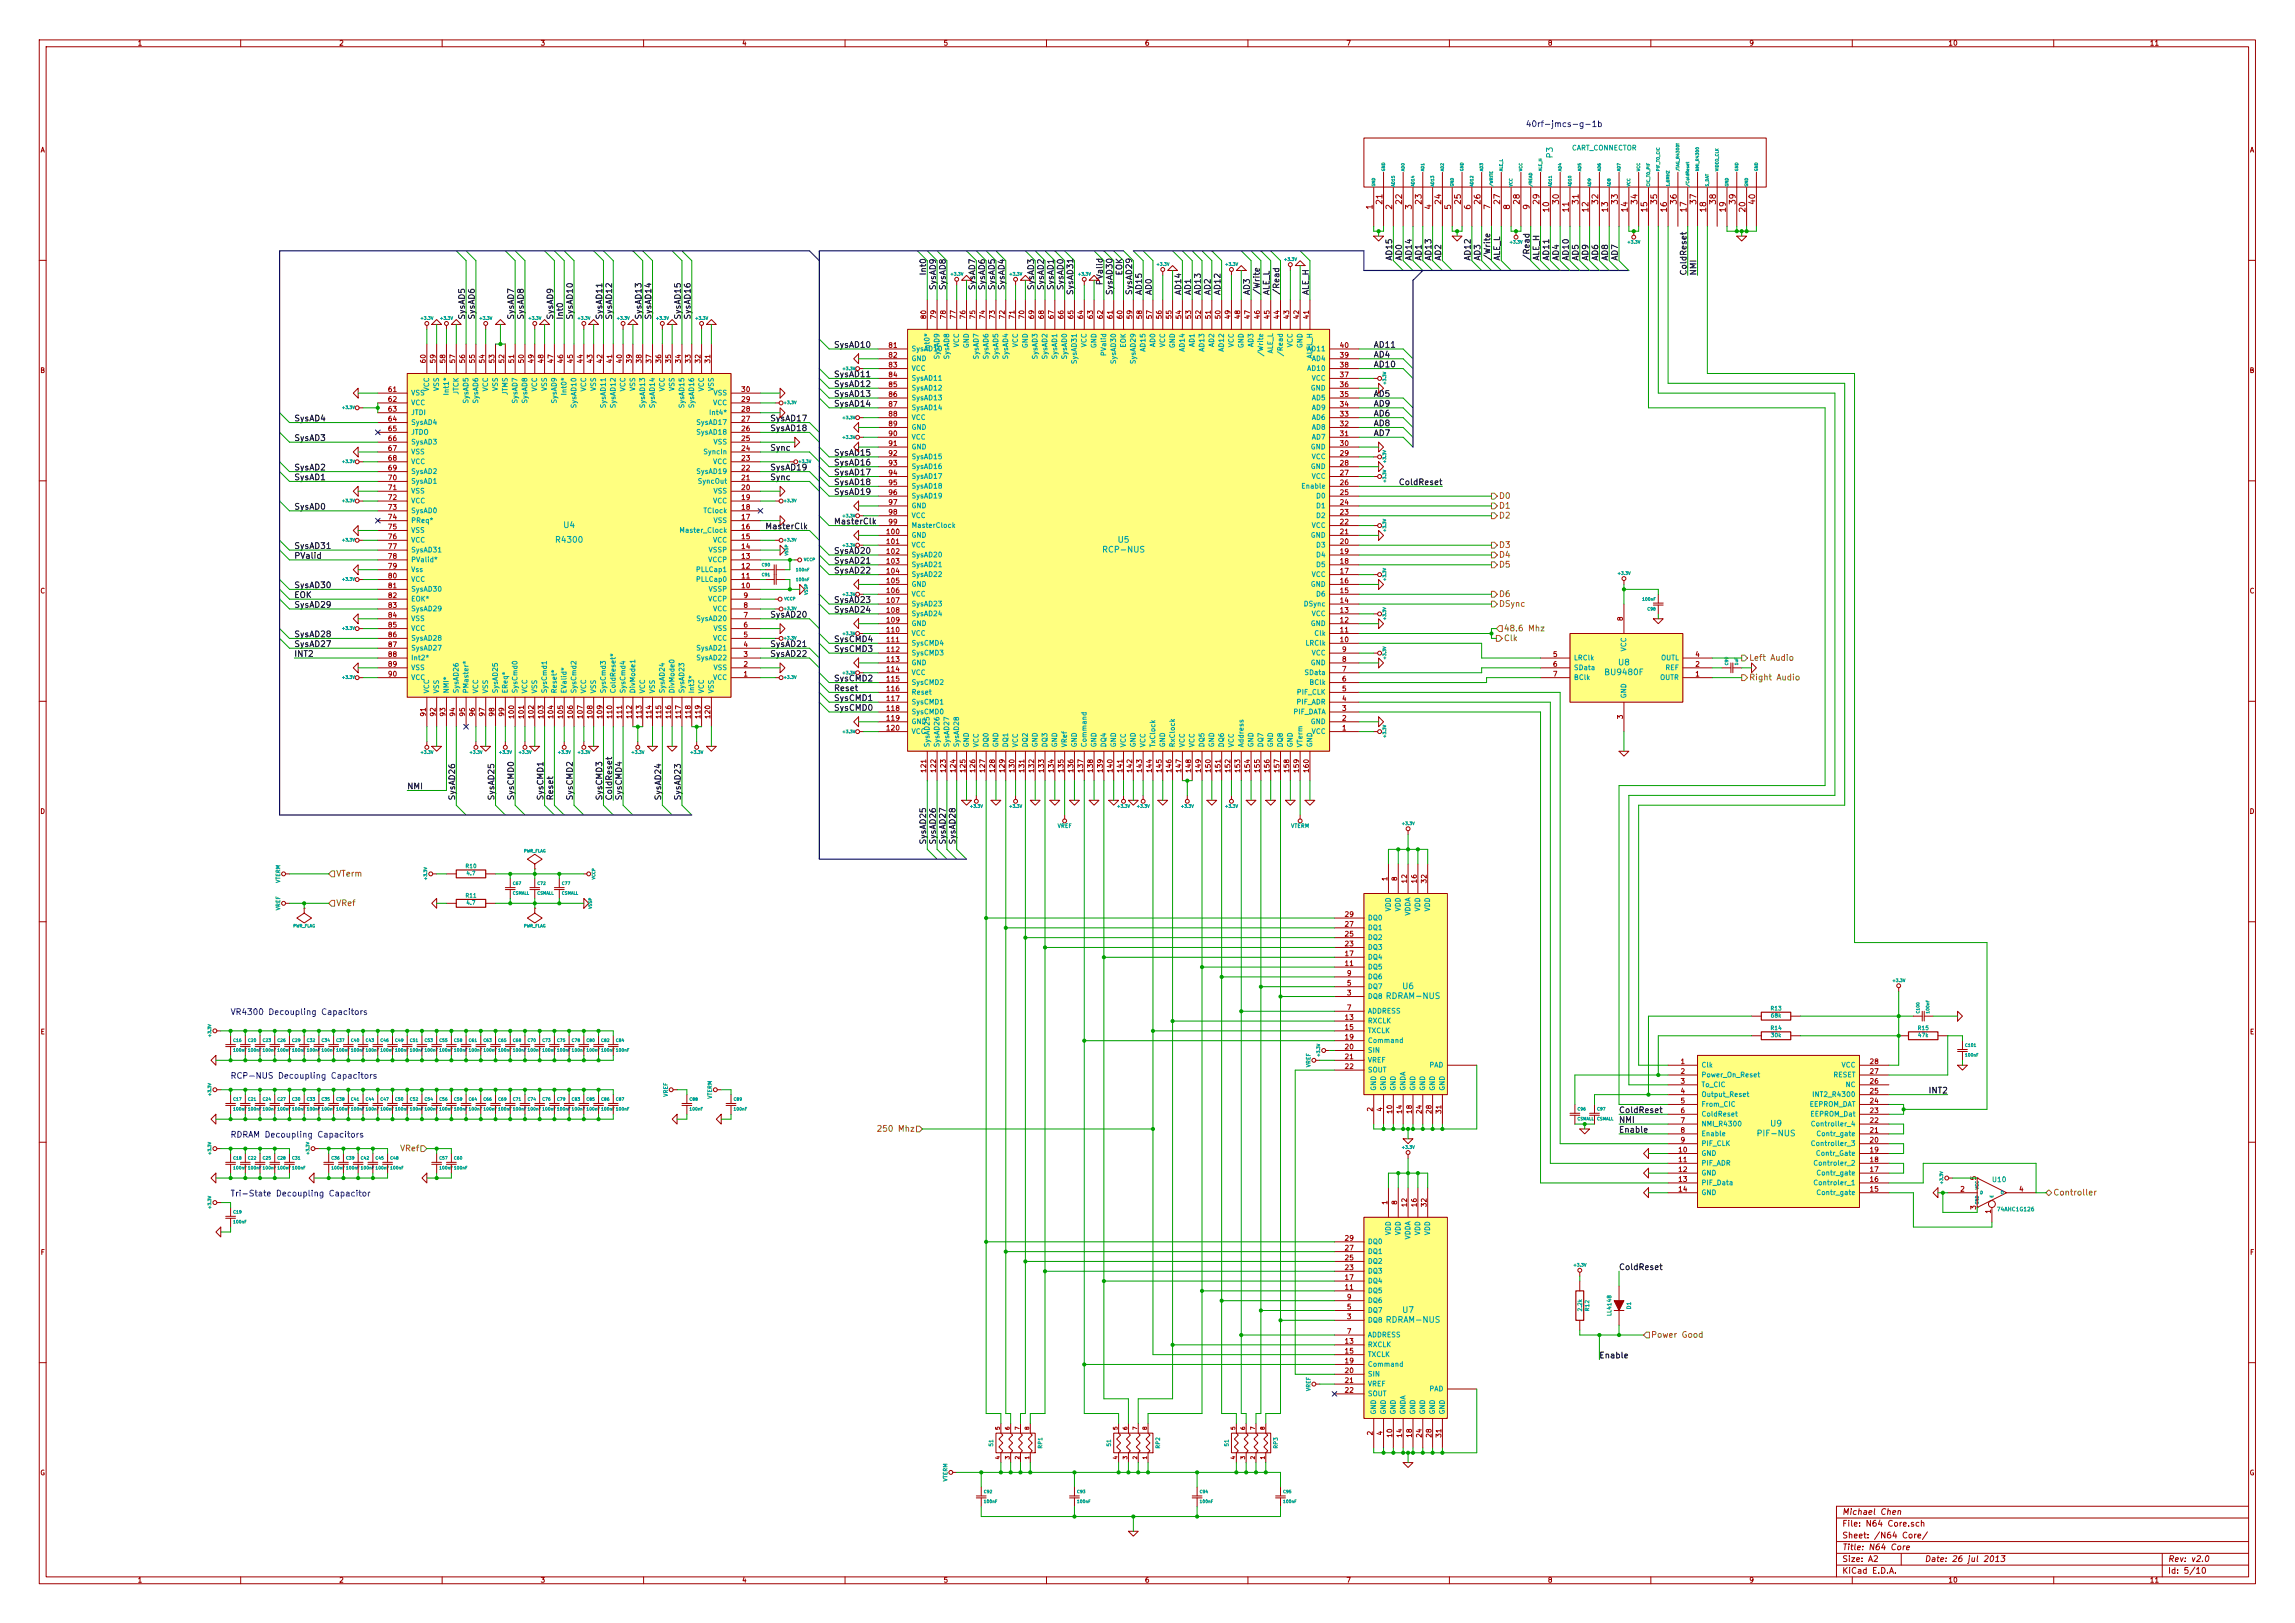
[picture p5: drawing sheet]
<svg xmlns="http://www.w3.org/2000/svg" width="594mm" height="420mm" viewBox="0 0 594 420" stroke-linecap="round" stroke-linejoin="round" font-family="sans-serif">
<defs><g id="words">
<g font-size="2.1" fill="#00f">
<text x="395" y="32.9">40rf-jmcs-g-1b</text>
<text x="59.7" y="262.8">VR4300 Decoupling Capacitors</text>
<text x="59.7" y="279.3">RCP-NUS Decoupling Capacitors</text>
<text x="59.7" y="294.6">RDRAM Decoupling Capacitors</text>
<text x="59.7" y="309.8">Tri-State Decoupling Capacitor</text>
</g>
<g font-size="2.1" fill="#00a0a0">
<text x="402" y="40.8" transform="rotate(-90 402 40.8)">P3</text>
<text x="146" y="136.7">U4</text>
<text x="144.2" y="140.6">R4300</text>
<text x="286" y="143.1">RCP-NUS</text>
<text x="289.5" y="140.6">U5</text>
<text x="419" y="172.3">U8</text>
<text x="415.8" y="174.8">BU9480F</text>
<text x="363.1" y="256.1">U6</text>
<text x="359.2" y="258.7">RDRAM-NUS</text>
<text x="458.4" y="291.7">U9</text>
<text x="455.5" y="294.2">PIF-NUS</text>
<text x="363.1" y="339.9">U7</text>
<text x="359.2" y="342.5">RDRAM-NUS</text>
</g>
<g font-size="2.1" fill="#a00000">
<text x="357.9" y="52.7" transform="rotate(-90 357.9 52.7)">21</text>
<text x="363" y="52.7" transform="rotate(-90 363 52.7)">22</text>
<text x="368" y="52.7" transform="rotate(-90 368 52.7)">23</text>
<text x="373.1" y="52.7" transform="rotate(-90 373.1 52.7)">24</text>
<text x="378.2" y="52.7" transform="rotate(-90 378.2 52.7)">25</text>
<text x="383.3" y="52.7" transform="rotate(-90 383.3 52.7)">26</text>
<text x="388.4" y="52.7" transform="rotate(-90 388.4 52.7)">27</text>
<text x="393.4" y="52.7" transform="rotate(-90 393.4 52.7)">28</text>
<text x="398.5" y="52.7" transform="rotate(-90 398.5 52.7)">29</text>
<text x="403.6" y="52.7" transform="rotate(-90 403.6 52.7)">30</text>
<text x="408.7" y="52.7" transform="rotate(-90 408.7 52.7)">31</text>
<text x="413.8" y="52.7" transform="rotate(-90 413.8 52.7)">32</text>
<text x="418.8" y="52.7" transform="rotate(-90 418.8 52.7)">33</text>
<text x="423.9" y="52.7" transform="rotate(-90 423.9 52.7)">34</text>
<text x="429" y="52.7" transform="rotate(-90 429 52.7)">35</text>
<text x="434.1" y="52.7" transform="rotate(-90 434.1 52.7)">36</text>
<text x="439.2" y="52.7" transform="rotate(-90 439.2 52.7)">37</text>
<text x="444.2" y="52.7" transform="rotate(-90 444.2 52.7)">38</text>
<text x="449.3" y="52.7" transform="rotate(-90 449.3 52.7)">39</text>
<text x="454.4" y="52.7" transform="rotate(-90 454.4 52.7)">40</text>
<text x="355.3" y="54.2" transform="rotate(-90 355.3 54.2)">1</text>
<text x="360.4" y="54.2" transform="rotate(-90 360.4 54.2)">2</text>
<text x="365.5" y="54.2" transform="rotate(-90 365.5 54.2)">3</text>
<text x="370.6" y="54.2" transform="rotate(-90 370.6 54.2)">4</text>
<text x="375.7" y="54.2" transform="rotate(-90 375.7 54.2)">5</text>
<text x="380.7" y="54.2" transform="rotate(-90 380.7 54.2)">6</text>
<text x="385.8" y="54.2" transform="rotate(-90 385.8 54.2)">7</text>
<text x="390.9" y="54.2" transform="rotate(-90 390.9 54.2)">8</text>
<text x="396" y="54.2" transform="rotate(-90 396 54.2)">9</text>
<text x="401.1" y="54.8" transform="rotate(-90 401.1 54.8)">10</text>
<text x="406.1" y="54.8" transform="rotate(-90 406.1 54.8)">11</text>
<text x="411.2" y="54.8" transform="rotate(-90 411.2 54.8)">12</text>
<text x="416.3" y="54.8" transform="rotate(-90 416.3 54.8)">13</text>
<text x="421.4" y="54.8" transform="rotate(-90 421.4 54.8)">14</text>
<text x="426.5" y="54.8" transform="rotate(-90 426.5 54.8)">15</text>
<text x="431.5" y="54.8" transform="rotate(-90 431.5 54.8)">16</text>
<text x="436.6" y="54.8" transform="rotate(-90 436.6 54.8)">17</text>
<text x="441.7" y="54.8" transform="rotate(-90 441.7 54.8)">18</text>
<text x="446.8" y="54.8" transform="rotate(-90 446.8 54.8)">19</text>
<text x="451.9" y="54.8" transform="rotate(-90 451.9 54.8)">20</text>
<text x="215.9" y="97.7">SysAD11</text>
<text x="199.4" y="121.8">SysAD19</text>
<text x="215.9" y="135.8">MasterClk</text>
<text x="215.9" y="143.4">SysAD20</text>
<text x="199.4" y="159.9">SysAD20</text>
<text x="215.9" y="156.1">SysAD23</text>
<text x="199.4" y="167.6">SysAD21</text>
<text x="215.9" y="166.3">SysCMD4</text>
<text x="215.9" y="176.4">SysCMD2</text>
<text x="476.9" y="395.3">File: N64 Core.sch</text>
<text x="476.9" y="392.2">Michael Chen</text>
<text x="476.9" y="401.4">Title: N64 Core</text>
<text x="476.9" y="398.3">Sheet: /N64 Core/</text>
<text x="476.9" y="407.5">KiCad E.D.A.</text>
<text x="476.9" y="404.4">Size: A2</text>
<text x="498.2" y="404.4">Date: 26 jul 2013</text>
<text x="561.2" y="404.4">Rev: v2.0</text>
<text x="561.2" y="407.5">Id: 5/10</text>
</g>
<g font-size="2.1">
<text x="239.8" y="71.3" transform="rotate(-90 239.8 71.3)">Int0</text>
<text x="290.6" y="71.3" transform="rotate(-90 290.6 71.3)">EOK</text>
<text x="360.4" y="67.5" transform="rotate(-90 360.4 67.5)">AD15</text>
<text x="363" y="67.5" transform="rotate(-90 363 67.5)">AD0</text>
<text x="365.5" y="67.5" transform="rotate(-90 365.5 67.5)">AD14</text>
<text x="368" y="67.5" transform="rotate(-90 368 67.5)">AD1</text>
<text x="370.6" y="67.5" transform="rotate(-90 370.6 67.5)">AD13</text>
<text x="373.1" y="67.5" transform="rotate(-90 373.1 67.5)">AD2</text>
<text x="380.7" y="67.5" transform="rotate(-90 380.7 67.5)">AD12</text>
<text x="383.3" y="67.5" transform="rotate(-90 383.3 67.5)">AD3</text>
<text x="385.8" y="67.5" transform="rotate(-90 385.8 67.5)">/Write</text>
<text x="388.4" y="67.5" transform="rotate(-90 388.4 67.5)">ALE_L</text>
<text x="396" y="67.5" transform="rotate(-90 396 67.5)">/Read</text>
<text x="398.5" y="67.5" transform="rotate(-90 398.5 67.5)">ALE_H</text>
<text x="401.1" y="67.5" transform="rotate(-90 401.1 67.5)">AD11</text>
<text x="403.6" y="67.5" transform="rotate(-90 403.6 67.5)">AD4</text>
<text x="406.1" y="67.5" transform="rotate(-90 406.1 67.5)">AD10</text>
<text x="408.7" y="67.5" transform="rotate(-90 408.7 67.5)">AD5</text>
<text x="411.2" y="67.5" transform="rotate(-90 411.2 67.5)">AD9</text>
<text x="413.8" y="67.5" transform="rotate(-90 413.8 67.5)">AD6</text>
<text x="416.3" y="67.5" transform="rotate(-90 416.3 67.5)">AD8</text>
<text x="418.8" y="67.5" transform="rotate(-90 418.8 67.5)">AD7</text>
<text x="436.6" y="71.3" transform="rotate(-90 436.6 71.3)">ColdReset</text>
<text x="439.2" y="71.3" transform="rotate(-90 439.2 71.3)">NMI</text>
<text x="242.3" y="75.1" transform="rotate(-90 242.3 75.1)">SysAD9</text>
<text x="244.9" y="75.1" transform="rotate(-90 244.9 75.1)">SysAD8</text>
<text x="252.5" y="75.1" transform="rotate(-90 252.5 75.1)">SysAD7</text>
<text x="255" y="75.1" transform="rotate(-90 255 75.1)">SysAD6</text>
<text x="257.6" y="75.1" transform="rotate(-90 257.6 75.1)">SysAD5</text>
<text x="260.1" y="75.1" transform="rotate(-90 260.1 75.1)">SysAD4</text>
<text x="267.7" y="75.1" transform="rotate(-90 267.7 75.1)">SysAD3</text>
<text x="270.3" y="75.1" transform="rotate(-90 270.3 75.1)">SysAD2</text>
<text x="272.8" y="75.1" transform="rotate(-90 272.8 75.1)">SysAD1</text>
<text x="275.3" y="75.1" transform="rotate(-90 275.3 75.1)">SysAD0</text>
<text x="277.9" y="76.4" transform="rotate(-90 277.9 76.4)">SysAD31</text>
<text x="285.5" y="73.8" transform="rotate(-90 285.5 73.8)">PValid</text>
<text x="288" y="76.4" transform="rotate(-90 288 76.4)">SysAD30</text>
<text x="293.1" y="76.4" transform="rotate(-90 293.1 76.4)">SysAD29</text>
<text x="295.7" y="76.4" transform="rotate(-90 295.7 76.4)">AD15</text>
<text x="298.2" y="76.4" transform="rotate(-90 298.2 76.4)">AD0</text>
<text x="305.8" y="76.4" transform="rotate(-90 305.8 76.4)">AD14</text>
<text x="308.4" y="76.4" transform="rotate(-90 308.4 76.4)">AD1</text>
<text x="310.9" y="76.4" transform="rotate(-90 310.9 76.4)">AD13</text>
<text x="313.4" y="76.4" transform="rotate(-90 313.4 76.4)">AD2</text>
<text x="316" y="76.4" transform="rotate(-90 316 76.4)">AD12</text>
<text x="323.6" y="76.4" transform="rotate(-90 323.6 76.4)">AD3</text>
<text x="326.1" y="76.4" transform="rotate(-90 326.1 76.4)">/Write</text>
<text x="328.7" y="76.4" transform="rotate(-90 328.7 76.4)">ALE_L</text>
<text x="331.2" y="76.4" transform="rotate(-90 331.2 76.4)">/Read</text>
<text x="338.8" y="76.4" transform="rotate(-90 338.8 76.4)">ALE_H</text>
<text x="120.4" y="82.7" transform="rotate(-90 120.4 82.7)">SysAD5</text>
<text x="122.9" y="82.7" transform="rotate(-90 122.9 82.7)">SysAD6</text>
<text x="133.1" y="82.7" transform="rotate(-90 133.1 82.7)">SysAD7</text>
<text x="135.6" y="82.7" transform="rotate(-90 135.6 82.7)">SysAD8</text>
<text x="143.3" y="82.7" transform="rotate(-90 143.3 82.7)">SysAD9</text>
<text x="145.8" y="82.7" transform="rotate(-90 145.8 82.7)">Int0</text>
<text x="148.3" y="82.7" transform="rotate(-90 148.3 82.7)">SysAD10</text>
<text x="156" y="82.7" transform="rotate(-90 156 82.7)">SysAD11</text>
<text x="158.5" y="82.7" transform="rotate(-90 158.5 82.7)">SysAD12</text>
<text x="166.1" y="82.7" transform="rotate(-90 166.1 82.7)">SysAD13</text>
<text x="168.7" y="82.7" transform="rotate(-90 168.7 82.7)">SysAD14</text>
<text x="176.3" y="82.7" transform="rotate(-90 176.3 82.7)">SysAD15</text>
<text x="178.8" y="82.7" transform="rotate(-90 178.8 82.7)">SysAD16</text>
<text x="215.9" y="90.1">SysAD10</text>
<text x="355.6" y="90.1">AD11</text>
<text x="355.6" y="92.6">AD4</text>
<text x="355.6" y="95.2">AD10</text>
<text x="215.9" y="100.2">SysAD12</text>
<text x="215.9" y="105.3">SysAD14</text>
<text x="215.9" y="102.8">SysAD13</text>
<text x="355.6" y="102.8">AD5</text>
<text x="355.6" y="105.3">AD9</text>
<text x="355.6" y="107.9">AD6</text>
<text x="76.2" y="109.1">SysAD4</text>
<text x="199.4" y="111.7">SysAD18</text>
<text x="199.4" y="109.1">SysAD17</text>
<text x="355.6" y="110.4">AD8</text>
<text x="355.6" y="112.9">AD7</text>
<text x="76.2" y="114.2">SysAD3</text>
<text x="199.4" y="116.8">Sync</text>
<text x="215.9" y="118">SysAD15</text>
<text x="76.2" y="121.8">SysAD2</text>
<text x="76.2" y="124.4">SysAD1</text>
<text x="199.4" y="124.4">Sync</text>
<text x="215.9" y="125.6">SysAD18</text>
<text x="215.9" y="123.1">SysAD17</text>
<text x="215.9" y="120.6">SysAD16</text>
<text x="362.9" y="125.6">ColdReset</text>
<text x="76.2" y="132">SysAD0</text>
<text x="215.9" y="128.2">SysAD19</text>
<text x="198.1" y="137.1">MasterClk</text>
<text x="76.2" y="142.2">SysAD31</text>
<text x="76.2" y="144.7">PValid</text>
<text x="215.9" y="148.5">SysAD22</text>
<text x="215.9" y="146">SysAD21</text>
<text x="76.2" y="152.3">SysAD30</text>
<text x="76.2" y="154.9">EOK</text>
<text x="76.2" y="157.4">SysAD29</text>
<text x="215.9" y="158.7">SysAD24</text>
<text x="76.2" y="167.6">SysAD27</text>
<text x="76.2" y="165">SysAD28</text>
<text x="76.2" y="170.1">INT2</text>
<text x="199.4" y="170.1">SysAD22</text>
<text x="215.9" y="168.8">SysCMD3</text>
<text x="215.9" y="179">Reset</text>
<text x="215.9" y="181.5">SysCMD1</text>
<text x="215.9" y="184.1">SysCMD0</text>
<text x="105.4" y="204.4">NMI</text>
<text x="117.9" y="207.2" transform="rotate(-90 117.9 207.2)">SysAD26</text>
<text x="128" y="207.2" transform="rotate(-90 128 207.2)">SysAD25</text>
<text x="133.1" y="207.2" transform="rotate(-90 133.1 207.2)">SysCMD0</text>
<text x="140.7" y="207.2" transform="rotate(-90 140.7 207.2)">SysCMD1</text>
<text x="143.3" y="207.2" transform="rotate(-90 143.3 207.2)">Reset</text>
<text x="148.3" y="207.2" transform="rotate(-90 148.3 207.2)">SysCMD2</text>
<text x="156" y="207.2" transform="rotate(-90 156 207.2)">SysCMD3</text>
<text x="158.5" y="207.2" transform="rotate(-90 158.5 207.2)">ColdReset</text>
<text x="161" y="207.2" transform="rotate(-90 161 207.2)">SysCMD4</text>
<text x="171.2" y="207.2" transform="rotate(-90 171.2 207.2)">SysAD24</text>
<text x="176.3" y="207.2" transform="rotate(-90 176.3 207.2)">SysAD23</text>
<text x="239.8" y="218.6" transform="rotate(-90 239.8 218.6)">SysAD25</text>
<text x="242.3" y="218.6" transform="rotate(-90 242.3 218.6)">SysAD26</text>
<text x="244.9" y="218.6" transform="rotate(-90 244.9 218.6)">SysAD27</text>
<text x="247.4" y="218.6" transform="rotate(-90 247.4 218.6)">SysAD28</text>
<text x="499.6" y="283.1">INT2</text>
<text x="419.1" y="290.7">NMI</text>
<text x="419.1" y="288.2">ColdReset</text>
<text x="419.1" y="293.3">Enable</text>
<text x="419.1" y="328.8">ColdReset</text>
<text x="414" y="351.7">Enable</text>
</g>
<g font-size="2.1" fill="#808000">
<text x="388" y="129.2">D0</text>
<text x="388" y="131.7">D1</text>
<text x="388" y="134.3">D2</text>
<text x="388" y="141.9">D3</text>
<text x="388" y="144.4">D4</text>
<text x="388" y="147">D5</text>
<text x="388" y="154.6">D6</text>
<text x="388" y="157.1">DSync</text>
<text x="389.3" y="166">Clk</text>
<text x="389.3" y="163.5">48.6 Mhz</text>
<text x="452.8" y="171.1">Left Audio</text>
<text x="452.8" y="176.2">Right Audio</text>
<text x="87" y="227">VTerm</text>
<text x="87" y="234.6">VRef</text>
<text x="228.5" y="293">250 Mhz</text>
<text x="103.7" y="298.1">VRef</text>
<text x="531.5" y="309.5">Controller</text>
<text x="427.4" y="346.4">Power Good</text>
</g>
<g font-size="1.8" fill="#a00000">
<text x="35.8" y="11.9">1</text>
<text x="87.9" y="11.9">2</text>
<text x="140.1" y="11.9">3</text>
<text x="192.2" y="11.9">4</text>
<text x="244.3" y="11.9">5</text>
<text x="296.5" y="11.9">6</text>
<text x="348.6" y="11.9">7</text>
<text x="400.8" y="11.9">8</text>
<text x="452.9" y="11.9">9</text>
<text x="504.6" y="11.9">10</text>
<text x="556.7" y="11.9">11</text>
<text x="10.4" y="39.5">A</text>
<text x="582.3" y="39.5">A</text>
<text x="239.8" y="82.4" transform="rotate(-90 239.8 82.4)">80</text>
<text x="242.3" y="82.4" transform="rotate(-90 242.3 82.4)">79</text>
<text x="244.9" y="82.4" transform="rotate(-90 244.9 82.4)">78</text>
<text x="247.4" y="82.4" transform="rotate(-90 247.4 82.4)">77</text>
<text x="249.9" y="82.4" transform="rotate(-90 249.9 82.4)">76</text>
<text x="252.5" y="82.4" transform="rotate(-90 252.5 82.4)">75</text>
<text x="255" y="82.4" transform="rotate(-90 255 82.4)">74</text>
<text x="257.6" y="82.4" transform="rotate(-90 257.6 82.4)">73</text>
<text x="260.1" y="82.4" transform="rotate(-90 260.1 82.4)">72</text>
<text x="262.6" y="82.4" transform="rotate(-90 262.6 82.4)">71</text>
<text x="265.2" y="82.4" transform="rotate(-90 265.2 82.4)">70</text>
<text x="267.7" y="82.4" transform="rotate(-90 267.7 82.4)">69</text>
<text x="270.3" y="82.4" transform="rotate(-90 270.3 82.4)">68</text>
<text x="272.8" y="82.4" transform="rotate(-90 272.8 82.4)">67</text>
<text x="275.3" y="82.4" transform="rotate(-90 275.3 82.4)">66</text>
<text x="277.9" y="82.4" transform="rotate(-90 277.9 82.4)">65</text>
<text x="280.4" y="82.4" transform="rotate(-90 280.4 82.4)">64</text>
<text x="283" y="82.4" transform="rotate(-90 283 82.4)">63</text>
<text x="285.5" y="82.4" transform="rotate(-90 285.5 82.4)">62</text>
<text x="288" y="82.4" transform="rotate(-90 288 82.4)">61</text>
<text x="290.6" y="82.4" transform="rotate(-90 290.6 82.4)">60</text>
<text x="293.1" y="82.4" transform="rotate(-90 293.1 82.4)">59</text>
<text x="295.7" y="82.4" transform="rotate(-90 295.7 82.4)">58</text>
<text x="298.2" y="82.4" transform="rotate(-90 298.2 82.4)">57</text>
<text x="300.7" y="82.4" transform="rotate(-90 300.7 82.4)">56</text>
<text x="303.3" y="82.4" transform="rotate(-90 303.3 82.4)">55</text>
<text x="305.8" y="82.4" transform="rotate(-90 305.8 82.4)">54</text>
<text x="308.4" y="82.4" transform="rotate(-90 308.4 82.4)">53</text>
<text x="310.9" y="82.4" transform="rotate(-90 310.9 82.4)">52</text>
<text x="313.4" y="82.4" transform="rotate(-90 313.4 82.4)">51</text>
<text x="316" y="82.4" transform="rotate(-90 316 82.4)">50</text>
<text x="318.5" y="82.4" transform="rotate(-90 318.5 82.4)">49</text>
<text x="321.1" y="82.4" transform="rotate(-90 321.1 82.4)">48</text>
<text x="323.6" y="82.4" transform="rotate(-90 323.6 82.4)">47</text>
<text x="326.1" y="82.4" transform="rotate(-90 326.1 82.4)">46</text>
<text x="328.7" y="82.4" transform="rotate(-90 328.7 82.4)">45</text>
<text x="331.2" y="82.4" transform="rotate(-90 331.2 82.4)">44</text>
<text x="333.8" y="82.4" transform="rotate(-90 333.8 82.4)">43</text>
<text x="336.3" y="82.4" transform="rotate(-90 336.3 82.4)">42</text>
<text x="338.8" y="82.4" transform="rotate(-90 338.8 82.4)">41</text>
<text x="110.2" y="93.8" transform="rotate(-90 110.2 93.8)">60</text>
<text x="112.8" y="93.8" transform="rotate(-90 112.8 93.8)">59</text>
<text x="115.3" y="93.8" transform="rotate(-90 115.3 93.8)">58</text>
<text x="117.9" y="93.8" transform="rotate(-90 117.9 93.8)">57</text>
<text x="120.4" y="93.8" transform="rotate(-90 120.4 93.8)">56</text>
<text x="122.9" y="93.8" transform="rotate(-90 122.9 93.8)">55</text>
<text x="125.5" y="93.8" transform="rotate(-90 125.5 93.8)">54</text>
<text x="128" y="93.8" transform="rotate(-90 128 93.8)">53</text>
<text x="130.6" y="93.8" transform="rotate(-90 130.6 93.8)">52</text>
<text x="133.1" y="93.8" transform="rotate(-90 133.1 93.8)">51</text>
<text x="135.6" y="93.8" transform="rotate(-90 135.6 93.8)">50</text>
<text x="138.2" y="93.8" transform="rotate(-90 138.2 93.8)">49</text>
<text x="140.7" y="93.8" transform="rotate(-90 140.7 93.8)">48</text>
<text x="143.3" y="93.8" transform="rotate(-90 143.3 93.8)">47</text>
<text x="145.8" y="93.8" transform="rotate(-90 145.8 93.8)">46</text>
<text x="148.3" y="93.8" transform="rotate(-90 148.3 93.8)">45</text>
<text x="150.9" y="93.8" transform="rotate(-90 150.9 93.8)">44</text>
<text x="153.4" y="93.8" transform="rotate(-90 153.4 93.8)">43</text>
<text x="156" y="93.8" transform="rotate(-90 156 93.8)">42</text>
<text x="158.5" y="93.8" transform="rotate(-90 158.5 93.8)">41</text>
<text x="161" y="93.8" transform="rotate(-90 161 93.8)">40</text>
<text x="163.6" y="93.8" transform="rotate(-90 163.6 93.8)">39</text>
<text x="166.1" y="93.8" transform="rotate(-90 166.1 93.8)">38</text>
<text x="168.7" y="93.8" transform="rotate(-90 168.7 93.8)">37</text>
<text x="171.2" y="93.8" transform="rotate(-90 171.2 93.8)">36</text>
<text x="173.7" y="93.8" transform="rotate(-90 173.7 93.8)">35</text>
<text x="176.3" y="93.8" transform="rotate(-90 176.3 93.8)">34</text>
<text x="178.8" y="93.8" transform="rotate(-90 178.8 93.8)">33</text>
<text x="181.4" y="93.8" transform="rotate(-90 181.4 93.8)">32</text>
<text x="183.9" y="93.8" transform="rotate(-90 183.9 93.8)">31</text>
<text x="230.2" y="90.1">81</text>
<text x="230.2" y="92.6">82</text>
<text x="230.2" y="95.2">83</text>
<text x="347" y="90.1">40</text>
<text x="347" y="95.2">38</text>
<text x="347" y="92.6">39</text>
<text x="10.4" y="96.6">B</text>
<text x="100.6" y="101.5">61</text>
<text x="192.1" y="101.5">30</text>
<text x="230.2" y="97.7">84</text>
<text x="230.2" y="100.2">85</text>
<text x="347" y="100.2">36</text>
<text x="347" y="97.7">37</text>
<text x="582.3" y="96.6">B</text>
<text x="100.6" y="104.1">62</text>
<text x="100.6" y="106.6">63</text>
<text x="192.1" y="106.6">28</text>
<text x="192.1" y="104.1">29</text>
<text x="230.2" y="102.8">86</text>
<text x="230.2" y="105.3">87</text>
<text x="230.2" y="107.9">88</text>
<text x="347" y="107.9">33</text>
<text x="347" y="105.3">34</text>
<text x="347" y="102.8">35</text>
<text x="100.6" y="109.1">64</text>
<text x="100.6" y="111.7">65</text>
<text x="192.1" y="111.7">26</text>
<text x="192.1" y="109.1">27</text>
<text x="230.2" y="112.9">90</text>
<text x="230.2" y="110.4">89</text>
<text x="347" y="112.9">31</text>
<text x="347" y="110.4">32</text>
<text x="100.6" y="114.2">66</text>
<text x="100.6" y="116.8">67</text>
<text x="100.6" y="119.3">68</text>
<text x="192.1" y="119.3">23</text>
<text x="192.1" y="116.8">24</text>
<text x="192.1" y="114.2">25</text>
<text x="230.2" y="115.5">91</text>
<text x="230.2" y="118">92</text>
<text x="347" y="115.5">30</text>
<text x="347" y="118">29</text>
<text x="100.6" y="124.4">70</text>
<text x="100.6" y="121.8">69</text>
<text x="192.1" y="124.4">21</text>
<text x="192.1" y="121.8">22</text>
<text x="230.2" y="120.6">93</text>
<text x="230.2" y="123.1">94</text>
<text x="230.2" y="125.6">95</text>
<text x="347" y="125.6">26</text>
<text x="347" y="123.1">27</text>
<text x="347" y="120.6">28</text>
<text x="100.6" y="126.9">71</text>
<text x="100.6" y="129.5">72</text>
<text x="100.6" y="132">73</text>
<text x="192.1" y="126.9">20</text>
<text x="192.1" y="132">18</text>
<text x="192.1" y="129.5">19</text>
<text x="230.2" y="128.2">96</text>
<text x="230.2" y="130.7">97</text>
<text x="347" y="130.7">24</text>
<text x="347" y="128.2">25</text>
<text x="100.6" y="134.5">74</text>
<text x="100.6" y="137.1">75</text>
<text x="192.1" y="137.1">16</text>
<text x="192.1" y="134.5">17</text>
<text x="230.2" y="133.3">98</text>
<text x="230.2" y="135.8">99</text>
<text x="347" y="135.8">22</text>
<text x="347" y="133.3">23</text>
<text x="100.6" y="139.6">76</text>
<text x="100.6" y="142.2">77</text>
<text x="192.1" y="142.2">14</text>
<text x="192.1" y="139.6">15</text>
<text x="229.7" y="138.3">100</text>
<text x="229.7" y="140.9">101</text>
<text x="229.7" y="143.4">102</text>
<text x="347" y="140.9">20</text>
<text x="347" y="138.3">21</text>
<text x="347" y="143.4">19</text>
<text x="100.6" y="149.8">80</text>
<text x="100.6" y="144.7">78</text>
<text x="100.6" y="147.2">79</text>
<text x="192.1" y="149.8">11</text>
<text x="192.1" y="147.2">12</text>
<text x="192.1" y="144.7">13</text>
<text x="229.7" y="146">103</text>
<text x="229.7" y="148.5">104</text>
<text x="347" y="148.5">17</text>
<text x="347" y="146">18</text>
<text x="10.4" y="153.7">C</text>
<text x="100.6" y="152.3">81</text>
<text x="100.6" y="154.9">82</text>
<text x="192.1" y="152.3">10</text>
<text x="192.6" y="154.9">9</text>
<text x="229.7" y="151">105</text>
<text x="229.7" y="153.6">106</text>
<text x="347" y="153.6">15</text>
<text x="347" y="151">16</text>
<text x="582.3" y="153.7">C</text>
<text x="100.6" y="157.4">83</text>
<text x="100.6" y="159.9">84</text>
<text x="192.6" y="159.9">7</text>
<text x="192.6" y="157.4">8</text>
<text x="229.7" y="156.1">107</text>
<text x="229.7" y="158.7">108</text>
<text x="229.7" y="161.2">109</text>
<text x="347" y="161.2">12</text>
<text x="347" y="158.7">13</text>
<text x="347" y="156.1">14</text>
<text x="420.1" y="160.7" transform="rotate(-90 420.1 160.7)">8</text>
<text x="100.6" y="162.5">85</text>
<text x="100.6" y="165">86</text>
<text x="100.6" y="167.6">87</text>
<text x="192.6" y="167.6">4</text>
<text x="192.6" y="165">5</text>
<text x="192.6" y="162.5">6</text>
<text x="229.7" y="163.7">110</text>
<text x="229.7" y="166.3">111</text>
<text x="347" y="166.3">10</text>
<text x="347" y="163.7">11</text>
<text x="100.6" y="170.1">88</text>
<text x="100.6" y="172.6">89</text>
<text x="192.6" y="172.6">2</text>
<text x="192.6" y="170.1">3</text>
<text x="229.7" y="168.8">112</text>
<text x="229.7" y="171.4">113</text>
<text x="229.7" y="173.9">114</text>
<text x="347.5" y="173.9">7</text>
<text x="347.5" y="171.4">8</text>
<text x="347.5" y="168.8">9</text>
<text x="402.1" y="170.1">5</text>
<text x="402.1" y="172.6">6</text>
<text x="438.9" y="172.6">2</text>
<text x="438.9" y="170.1">4</text>
<text x="100.6" y="175.2">90</text>
<text x="192.6" y="175.2">1</text>
<text x="229.7" y="176.4">115</text>
<text x="229.7" y="179">116</text>
<text x="347.5" y="179">5</text>
<text x="347.5" y="176.4">6</text>
<text x="402.1" y="175.2">7</text>
<text x="438.9" y="175.2">1</text>
<text x="110.2" y="185.3" transform="rotate(-90 110.2 185.3)">91</text>
<text x="112.8" y="185.3" transform="rotate(-90 112.8 185.3)">92</text>
<text x="115.3" y="185.3" transform="rotate(-90 115.3 185.3)">93</text>
<text x="117.9" y="185.3" transform="rotate(-90 117.9 185.3)">94</text>
<text x="120.4" y="185.3" transform="rotate(-90 120.4 185.3)">95</text>
<text x="122.9" y="185.3" transform="rotate(-90 122.9 185.3)">96</text>
<text x="125.5" y="185.3" transform="rotate(-90 125.5 185.3)">97</text>
<text x="128" y="185.3" transform="rotate(-90 128 185.3)">98</text>
<text x="130.6" y="185.3" transform="rotate(-90 130.6 185.3)">99</text>
<text x="133.1" y="185.8" transform="rotate(-90 133.1 185.8)">100</text>
<text x="135.6" y="185.8" transform="rotate(-90 135.6 185.8)">101</text>
<text x="138.2" y="185.8" transform="rotate(-90 138.2 185.8)">102</text>
<text x="140.7" y="185.8" transform="rotate(-90 140.7 185.8)">103</text>
<text x="143.3" y="185.8" transform="rotate(-90 143.3 185.8)">104</text>
<text x="145.8" y="185.8" transform="rotate(-90 145.8 185.8)">105</text>
<text x="148.3" y="185.8" transform="rotate(-90 148.3 185.8)">106</text>
<text x="150.9" y="185.8" transform="rotate(-90 150.9 185.8)">107</text>
<text x="153.4" y="185.8" transform="rotate(-90 153.4 185.8)">108</text>
<text x="156" y="185.8" transform="rotate(-90 156 185.8)">109</text>
<text x="158.5" y="185.8" transform="rotate(-90 158.5 185.8)">110</text>
<text x="161" y="185.8" transform="rotate(-90 161 185.8)">111</text>
<text x="163.6" y="185.8" transform="rotate(-90 163.6 185.8)">112</text>
<text x="166.1" y="185.8" transform="rotate(-90 166.1 185.8)">113</text>
<text x="168.7" y="185.8" transform="rotate(-90 168.7 185.8)">114</text>
<text x="171.2" y="185.8" transform="rotate(-90 171.2 185.8)">115</text>
<text x="173.7" y="185.8" transform="rotate(-90 173.7 185.8)">116</text>
<text x="176.3" y="185.8" transform="rotate(-90 176.3 185.8)">117</text>
<text x="178.8" y="185.8" transform="rotate(-90 178.8 185.8)">118</text>
<text x="181.4" y="185.8" transform="rotate(-90 181.4 185.8)">119</text>
<text x="183.9" y="185.8" transform="rotate(-90 183.9 185.8)">120</text>
<text x="229.7" y="181.5">117</text>
<text x="229.7" y="184.1">118</text>
<text x="347.5" y="184.1">3</text>
<text x="347.5" y="181.5">4</text>
<text x="229.7" y="189.1">120</text>
<text x="229.7" y="186.6">119</text>
<text x="347.5" y="189.1">1</text>
<text x="347.5" y="186.6">2</text>
<text x="420.1" y="186.1" transform="rotate(-90 420.1 186.1)">3</text>
<text x="239.8" y="199.8" transform="rotate(-90 239.8 199.8)">121</text>
<text x="242.3" y="199.8" transform="rotate(-90 242.3 199.8)">122</text>
<text x="244.9" y="199.8" transform="rotate(-90 244.9 199.8)">123</text>
<text x="247.4" y="199.8" transform="rotate(-90 247.4 199.8)">124</text>
<text x="249.9" y="199.8" transform="rotate(-90 249.9 199.8)">125</text>
<text x="252.5" y="199.8" transform="rotate(-90 252.5 199.8)">126</text>
<text x="255" y="199.8" transform="rotate(-90 255 199.8)">127</text>
<text x="257.6" y="199.8" transform="rotate(-90 257.6 199.8)">128</text>
<text x="260.1" y="199.8" transform="rotate(-90 260.1 199.8)">129</text>
<text x="262.6" y="199.8" transform="rotate(-90 262.6 199.8)">130</text>
<text x="265.2" y="199.8" transform="rotate(-90 265.2 199.8)">131</text>
<text x="267.7" y="199.8" transform="rotate(-90 267.7 199.8)">132</text>
<text x="270.3" y="199.8" transform="rotate(-90 270.3 199.8)">133</text>
<text x="272.8" y="199.8" transform="rotate(-90 272.8 199.8)">134</text>
<text x="275.3" y="199.8" transform="rotate(-90 275.3 199.8)">135</text>
<text x="277.9" y="199.8" transform="rotate(-90 277.9 199.8)">136</text>
<text x="280.4" y="199.8" transform="rotate(-90 280.4 199.8)">137</text>
<text x="283" y="199.8" transform="rotate(-90 283 199.8)">138</text>
<text x="285.5" y="199.8" transform="rotate(-90 285.5 199.8)">139</text>
<text x="288" y="199.8" transform="rotate(-90 288 199.8)">140</text>
<text x="290.6" y="199.8" transform="rotate(-90 290.6 199.8)">141</text>
<text x="293.1" y="199.8" transform="rotate(-90 293.1 199.8)">142</text>
<text x="295.7" y="199.8" transform="rotate(-90 295.7 199.8)">143</text>
<text x="298.2" y="199.8" transform="rotate(-90 298.2 199.8)">144</text>
<text x="300.7" y="199.8" transform="rotate(-90 300.7 199.8)">145</text>
<text x="303.3" y="199.8" transform="rotate(-90 303.3 199.8)">146</text>
<text x="305.8" y="199.8" transform="rotate(-90 305.8 199.8)">147</text>
<text x="308.4" y="199.8" transform="rotate(-90 308.4 199.8)">148</text>
<text x="310.9" y="199.8" transform="rotate(-90 310.9 199.8)">149</text>
<text x="313.4" y="199.8" transform="rotate(-90 313.4 199.8)">150</text>
<text x="316" y="199.8" transform="rotate(-90 316 199.8)">151</text>
<text x="318.5" y="199.8" transform="rotate(-90 318.5 199.8)">152</text>
<text x="321.1" y="199.8" transform="rotate(-90 321.1 199.8)">153</text>
<text x="323.6" y="199.8" transform="rotate(-90 323.6 199.8)">154</text>
<text x="326.1" y="199.8" transform="rotate(-90 326.1 199.8)">155</text>
<text x="328.7" y="199.8" transform="rotate(-90 328.7 199.8)">156</text>
<text x="331.2" y="199.8" transform="rotate(-90 331.2 199.8)">157</text>
<text x="333.8" y="199.8" transform="rotate(-90 333.8 199.8)">158</text>
<text x="336.3" y="199.8" transform="rotate(-90 336.3 199.8)">159</text>
<text x="338.8" y="199.8" transform="rotate(-90 338.8 199.8)">160</text>
<text x="10.4" y="210.7">D</text>
<text x="582.3" y="210.7">D</text>
<text x="359.2" y="228" transform="rotate(-90 359.2 228)">1</text>
<text x="361.7" y="228" transform="rotate(-90 361.7 228)">8</text>
<text x="364.2" y="228.5" transform="rotate(-90 364.2 228.5)">12</text>
<text x="366.8" y="228.5" transform="rotate(-90 366.8 228.5)">16</text>
<text x="369.3" y="228.5" transform="rotate(-90 369.3 228.5)">32</text>
<text x="348.3" y="239.9">27</text>
<text x="348.3" y="237.4">29</text>
<text x="348.3" y="245">23</text>
<text x="348.3" y="242.5">25</text>
<text x="348.3" y="250.1">11</text>
<text x="348.3" y="247.6">17</text>
<text x="348.8" y="257.7">3</text>
<text x="348.8" y="255.2">5</text>
<text x="348.8" y="252.6">9</text>
<text x="348.8" y="261.5">7</text>
<text x="10.5" y="267.8">E</text>
<text x="348.3" y="264.1">13</text>
<text x="348.3" y="266.6">15</text>
<text x="348.3" y="269.2">19</text>
<text x="582.4" y="267.8">E</text>
<text x="348.3" y="271.7">20</text>
<text x="348.3" y="274.2">21</text>
<text x="435.1" y="275.5">1</text>
<text x="484.2" y="275.5">28</text>
<text x="348.3" y="276.8">22</text>
<text x="435.1" y="278">2</text>
<text x="435.1" y="280.6">3</text>
<text x="484.2" y="280.6">26</text>
<text x="484.2" y="278">27</text>
<text x="355.3" y="287.7" transform="rotate(-90 355.3 287.7)">2</text>
<text x="357.9" y="287.7" transform="rotate(-90 357.9 287.7)">4</text>
<text x="435.1" y="283.1">4</text>
<text x="435.1" y="285.7">5</text>
<text x="484.2" y="285.7">24</text>
<text x="484.2" y="283.1">25</text>
<text x="360.4" y="288.2" transform="rotate(-90 360.4 288.2)">10</text>
<text x="363" y="288.2" transform="rotate(-90 363 288.2)">14</text>
<text x="365.5" y="288.2" transform="rotate(-90 365.5 288.2)">18</text>
<text x="368" y="288.2" transform="rotate(-90 368 288.2)">24</text>
<text x="370.6" y="288.2" transform="rotate(-90 370.6 288.2)">28</text>
<text x="373.1" y="288.2" transform="rotate(-90 373.1 288.2)">31</text>
<text x="435.1" y="288.2">6</text>
<text x="435.1" y="290.7">7</text>
<text x="435.1" y="293.3">8</text>
<text x="484.2" y="293.3">21</text>
<text x="484.2" y="290.7">22</text>
<text x="484.2" y="288.2">23</text>
<text x="434.6" y="298.4">10</text>
<text x="435.1" y="295.8">9</text>
<text x="484.2" y="295.8">20</text>
<text x="484.2" y="298.4">19</text>
<text x="434.6" y="300.9">11</text>
<text x="434.6" y="303.4">12</text>
<text x="434.6" y="306">13</text>
<text x="484.2" y="306">16</text>
<text x="484.2" y="303.4">17</text>
<text x="484.2" y="300.9">18</text>
<text x="511.6" y="305.5" transform="rotate(-90 511.6 305.5)">5</text>
<text x="359.2" y="311.8" transform="rotate(-90 359.2 311.8)">1</text>
<text x="361.7" y="311.8" transform="rotate(-90 361.7 311.8)">8</text>
<text x="434.6" y="308.5">14</text>
<text x="484.2" y="308.5">15</text>
<text x="507.5" y="308.5">2</text>
<text x="522.8" y="308.5">4</text>
<text x="364.2" y="312.3" transform="rotate(-90 364.2 312.3)">12</text>
<text x="366.8" y="312.3" transform="rotate(-90 366.8 312.3)">16</text>
<text x="369.3" y="312.3" transform="rotate(-90 369.3 312.3)">32</text>
<text x="511.6" y="313.1" transform="rotate(-90 511.6 313.1)">3</text>
<text x="515.4" y="314.1" transform="rotate(-90 515.4 314.1)">1</text>
<text x="348.3" y="323.8">27</text>
<text x="348.3" y="321.2">29</text>
<text x="10.5" y="324.9">F</text>
<text x="348.3" y="328.8">23</text>
<text x="348.3" y="326.3">25</text>
<text x="582.4" y="324.9">F</text>
<text x="348.3" y="333.9">11</text>
<text x="348.3" y="331.4">17</text>
<text x="348.8" y="341.5">3</text>
<text x="348.8" y="339">5</text>
<text x="348.8" y="336.5">9</text>
<text x="348.3" y="347.9">13</text>
<text x="348.8" y="345.4">7</text>
<text x="348.3" y="350.4">15</text>
<text x="348.3" y="353">19</text>
<text x="348.3" y="355.5">20</text>
<text x="348.3" y="358.1">21</text>
<text x="348.3" y="360.6">22</text>
<text x="355.3" y="371.5" transform="rotate(-90 355.3 371.5)">2</text>
<text x="357.9" y="371.5" transform="rotate(-90 357.9 371.5)">4</text>
<text x="360.4" y="372" transform="rotate(-90 360.4 372)">10</text>
<text x="363" y="372" transform="rotate(-90 363 372)">14</text>
<text x="365.5" y="372" transform="rotate(-90 365.5 372)">18</text>
<text x="368" y="372" transform="rotate(-90 368 372)">24</text>
<text x="370.6" y="372" transform="rotate(-90 370.6 372)">28</text>
<text x="373.1" y="372" transform="rotate(-90 373.1 372)">31</text>
<text x="10.4" y="382">G</text>
<text x="582.3" y="382">G</text>
<text x="35.8" y="409.7">1</text>
<text x="87.9" y="409.7">2</text>
<text x="140.1" y="409.7">3</text>
<text x="192.2" y="409.7">4</text>
<text x="244.3" y="409.7">5</text>
<text x="296.5" y="409.7">6</text>
<text x="348.6" y="409.7">7</text>
<text x="400.8" y="409.7">8</text>
<text x="452.9" y="409.7">9</text>
<text x="504.6" y="409.7">10</text>
<text x="556.7" y="409.7">11</text>
</g>
<g font-size="1.8" fill="#00a0a0">
<text x="406.7" y="39">CART_CONNECTOR</text>
<text x="299.1" y="89.8" transform="rotate(-90 299.1 89.8)">AD0</text>
<text x="309.2" y="89.8" transform="rotate(-90 309.2 89.8)">AD1</text>
<text x="314.3" y="89.8" transform="rotate(-90 314.3 89.8)">AD2</text>
<text x="324.5" y="89.8" transform="rotate(-90 324.5 89.8)">AD3</text>
<text x="236" y="91">SysAD10</text>
<text x="236" y="93.5">GND</text>
<text x="240.7" y="90.1" transform="rotate(-90 240.7 90.1)">Int0*</text>
<text x="243.2" y="93" transform="rotate(-90 243.2 93)">SysAD9</text>
<text x="245.7" y="93" transform="rotate(-90 245.7 93)">SysAD8</text>
<text x="248.3" y="90" transform="rotate(-90 248.3 90)">VCC</text>
<text x="250.8" y="90.2" transform="rotate(-90 250.8 90.2)">GND</text>
<text x="253.4" y="93" transform="rotate(-90 253.4 93)">SysAD7</text>
<text x="255.9" y="93" transform="rotate(-90 255.9 93)">SysAD6</text>
<text x="258.4" y="93" transform="rotate(-90 258.4 93)">SysAD5</text>
<text x="261" y="93" transform="rotate(-90 261 93)">SysAD4</text>
<text x="263.5" y="90" transform="rotate(-90 263.5 90)">VCC</text>
<text x="266.1" y="90.2" transform="rotate(-90 266.1 90.2)">GND</text>
<text x="268.6" y="93" transform="rotate(-90 268.6 93)">SysAD3</text>
<text x="271.1" y="93" transform="rotate(-90 271.1 93)">SysAD2</text>
<text x="273.7" y="93" transform="rotate(-90 273.7 93)">SysAD1</text>
<text x="276.2" y="93" transform="rotate(-90 276.2 93)">SysAD0</text>
<text x="278.8" y="93.9" transform="rotate(-90 278.8 93.9)">SysAD31</text>
<text x="281.3" y="90" transform="rotate(-90 281.3 90)">VCC</text>
<text x="283.8" y="90.2" transform="rotate(-90 283.8 90.2)">GND</text>
<text x="286.4" y="91.7" transform="rotate(-90 286.4 91.7)">PValid</text>
<text x="288.9" y="93.9" transform="rotate(-90 288.9 93.9)">SysAD30</text>
<text x="291.5" y="90.1" transform="rotate(-90 291.5 90.1)">EOK</text>
<text x="294" y="93.9" transform="rotate(-90 294 93.9)">SysAD29</text>
<text x="296.5" y="90.8" transform="rotate(-90 296.5 90.8)">AD15</text>
<text x="301.6" y="90" transform="rotate(-90 301.6 90)">VCC</text>
<text x="304.2" y="90.2" transform="rotate(-90 304.2 90.2)">GND</text>
<text x="306.7" y="90.8" transform="rotate(-90 306.7 90.8)">AD14</text>
<text x="311.8" y="90.8" transform="rotate(-90 311.8 90.8)">AD13</text>
<text x="316.9" y="90.8" transform="rotate(-90 316.9 90.8)">AD12</text>
<text x="319.4" y="90" transform="rotate(-90 319.4 90)">VCC</text>
<text x="321.9" y="90.2" transform="rotate(-90 321.9 90.2)">GND</text>
<text x="327" y="91.2" transform="rotate(-90 327 91.2)">/Write</text>
<text x="329.6" y="91.9" transform="rotate(-90 329.6 91.9)">ALE_L</text>
<text x="332.1" y="91.1" transform="rotate(-90 332.1 91.1)">/Read</text>
<text x="334.6" y="90" transform="rotate(-90 334.6 90)">VCC</text>
<text x="337.2" y="90.2" transform="rotate(-90 337.2 90.2)">GND</text>
<text x="338.6" y="91">AD11</text>
<text x="339.6" y="93.5">AD4</text>
<text x="339.7" y="93.2" transform="rotate(-90 339.7 93.2)">ALEL_H</text>
<text x="111.1" y="101.4" transform="rotate(-90 111.1 101.4)">VCC</text>
<text x="113.7" y="101.2" transform="rotate(-90 113.7 101.2)">VSS</text>
<text x="116.2" y="101.5" transform="rotate(-90 116.2 101.5)">Int1*</text>
<text x="126.4" y="101.4" transform="rotate(-90 126.4 101.4)">VCC</text>
<text x="128.9" y="101.2" transform="rotate(-90 128.9 101.2)">VSS</text>
<text x="139.1" y="101.4" transform="rotate(-90 139.1 101.4)">VCC</text>
<text x="141.6" y="101.2" transform="rotate(-90 141.6 101.2)">VSS</text>
<text x="146.7" y="101.5" transform="rotate(-90 146.7 101.5)">Int0*</text>
<text x="151.8" y="101.4" transform="rotate(-90 151.8 101.4)">VCC</text>
<text x="154.3" y="101.2" transform="rotate(-90 154.3 101.2)">VSS</text>
<text x="161.9" y="101.4" transform="rotate(-90 161.9 101.4)">VCC</text>
<text x="164.5" y="101.2" transform="rotate(-90 164.5 101.2)">VSS</text>
<text x="172.1" y="101.4" transform="rotate(-90 172.1 101.4)">VCC</text>
<text x="174.6" y="101.2" transform="rotate(-90 174.6 101.2)">VSS</text>
<text x="182.2" y="101.4" transform="rotate(-90 182.2 101.4)">VCC</text>
<text x="184.8" y="101.2" transform="rotate(-90 184.8 101.2)">VSS</text>
<text x="236" y="96.1">VCC</text>
<text x="236" y="98.6">SysAD11</text>
<text x="236" y="101.1">SysAD12</text>
<text x="338.6" y="96.1">AD10</text>
<text x="339.2" y="101.1">GND</text>
<text x="339.4" y="98.6">VCC</text>
<text x="106.4" y="102.4">VSS</text>
<text x="106.4" y="104.9">VCC</text>
<text x="106.4" y="107.5">JTDI</text>
<text x="118.7" y="102.3" transform="rotate(-90 118.7 102.3)">JTCK</text>
<text x="121.3" y="104.4" transform="rotate(-90 121.3 104.4)">SysAD5</text>
<text x="123.8" y="104.4" transform="rotate(-90 123.8 104.4)">SysAD6</text>
<text x="131.4" y="102.4" transform="rotate(-90 131.4 102.4)">JTMS</text>
<text x="134" y="104.4" transform="rotate(-90 134 104.4)">SysAD7</text>
<text x="136.5" y="104.4" transform="rotate(-90 136.5 104.4)">SysAD8</text>
<text x="144.1" y="104.4" transform="rotate(-90 144.1 104.4)">SysAD9</text>
<text x="149.2" y="105.4" transform="rotate(-90 149.2 105.4)">SysAD10</text>
<text x="156.8" y="105.4" transform="rotate(-90 156.8 105.4)">SysAD11</text>
<text x="159.4" y="105.4" transform="rotate(-90 159.4 105.4)">SysAD12</text>
<text x="167" y="105.4" transform="rotate(-90 167 105.4)">SysAD13</text>
<text x="169.5" y="105.4" transform="rotate(-90 169.5 105.4)">SysAD14</text>
<text x="177.2" y="105.4" transform="rotate(-90 177.2 105.4)">SysAD15</text>
<text x="179.7" y="105.4" transform="rotate(-90 179.7 105.4)">SysAD16</text>
<text x="184.4" y="107.5">Int4*</text>
<text x="184.5" y="104.9">VCC</text>
<text x="184.7" y="102.4">VSS</text>
<text x="236" y="103.7">SysAD13</text>
<text x="236" y="106.2">SysAD14</text>
<text x="339.6" y="106.2">AD9</text>
<text x="339.6" y="103.7">AD5</text>
<text x="106.4" y="110">SysAD4</text>
<text x="106.4" y="112.6">JTDO</text>
<text x="180.5" y="112.6">SysAD18</text>
<text x="180.5" y="110">SysAD17</text>
<text x="236" y="113.8">VCC</text>
<text x="236" y="108.8">VCC</text>
<text x="236" y="111.3">GND</text>
<text x="339.6" y="113.8">AD7</text>
<text x="339.6" y="111.3">AD8</text>
<text x="339.6" y="108.8">AD6</text>
<text x="106.4" y="115.1">SysAD3</text>
<text x="106.4" y="117.6">VSS</text>
<text x="182.4" y="117.6">SyncIn</text>
<text x="184.7" y="115.1">VSS</text>
<text x="236" y="116.4">GND</text>
<text x="236" y="118.9">SysAD15</text>
<text x="339.2" y="116.4">GND</text>
<text x="339.4" y="118.9">VCC</text>
<text x="106.4" y="125.3">SysAD1</text>
<text x="106.4" y="120.2">VCC</text>
<text x="106.4" y="122.7">SysAD2</text>
<text x="180.5" y="122.7">SysAD19</text>
<text x="180.9" y="125.3">SyncOut</text>
<text x="184.5" y="120.2">VCC</text>
<text x="236" y="121.5">SysAD16</text>
<text x="236" y="124">SysAD17</text>
<text x="339.2" y="121.5">GND</text>
<text x="339.4" y="124">VCC</text>
<text x="106.4" y="127.8">VSS</text>
<text x="106.4" y="130.3">VCC</text>
<text x="184.5" y="130.3">VCC</text>
<text x="184.7" y="127.8">VSS</text>
<text x="236" y="126.5">SysAD18</text>
<text x="236" y="129.1">SysAD19</text>
<text x="236" y="131.6">GND</text>
<text x="337.4" y="126.5">Enable</text>
<text x="340.9" y="131.6">D1</text>
<text x="340.9" y="129.1">D0</text>
<text x="106.4" y="132.9">SysAD0</text>
<text x="106.4" y="135.4">PReq*</text>
<text x="106.4" y="138">VSS</text>
<text x="176.7" y="138">Master_Clock</text>
<text x="182.3" y="132.9">TClock</text>
<text x="184.7" y="135.4">VSS</text>
<text x="236" y="134.2">VCC</text>
<text x="236" y="136.7">MasterClock</text>
<text x="339.4" y="136.7">VCC</text>
<text x="340.9" y="134.2">D2</text>
<text x="106.4" y="140.5">VCC</text>
<text x="106.4" y="143">SysAD31</text>
<text x="183.5" y="143">VSSP</text>
<text x="184.5" y="140.5">VCC</text>
<text x="236" y="139.2">GND</text>
<text x="236" y="141.8">VCC</text>
<text x="339.2" y="139.2">GND</text>
<text x="340.9" y="141.8">D3</text>
<text x="106.4" y="145.6">PValid*</text>
<text x="106.4" y="148.1">Vss</text>
<text x="180.5" y="148.1">PLLCap1</text>
<text x="183.3" y="145.6">VCCP</text>
<text x="236" y="144.3">SysAD20</text>
<text x="236" y="146.9">SysAD21</text>
<text x="236" y="149.4">SysAD22</text>
<text x="339.4" y="149.4">VCC</text>
<text x="340.9" y="146.9">D5</text>
<text x="340.9" y="144.3">D4</text>
<text x="106.4" y="150.7">VCC</text>
<text x="106.4" y="153.2">SysAD30</text>
<text x="106.4" y="155.7">EOK*</text>
<text x="180.5" y="150.7">PLLCap0</text>
<text x="183.3" y="155.7">VCCP</text>
<text x="183.5" y="153.2">VSSP</text>
<text x="236" y="151.9">GND</text>
<text x="236" y="154.5">VCC</text>
<text x="339.2" y="151.9">GND</text>
<text x="340.9" y="154.5">D6</text>
<text x="106.4" y="158.3">SysAD29</text>
<text x="106.4" y="160.8">VSS</text>
<text x="180.5" y="160.8">SysAD20</text>
<text x="184.5" y="158.3">VCC</text>
<text x="236" y="157">SysAD23</text>
<text x="236" y="159.6">SysAD24</text>
<text x="337.6" y="157">DSync</text>
<text x="339.4" y="159.6">VCC</text>
<text x="106.4" y="163.4">VCC</text>
<text x="106.4" y="165.9">SysAD28</text>
<text x="184.5" y="165.9">VCC</text>
<text x="184.7" y="163.4">VSS</text>
<text x="236" y="164.6">VCC</text>
<text x="236" y="167.2">SysCMD4</text>
<text x="236" y="162.1">GND</text>
<text x="338" y="167.2">LRClk</text>
<text x="339.2" y="162.1">GND</text>
<text x="340.4" y="164.6">Clk</text>
<text x="106.4" y="168.4">SysAD27</text>
<text x="106.4" y="171">Int2*</text>
<text x="106.4" y="173.5">VSS</text>
<text x="180.5" y="171">SysAD22</text>
<text x="180.5" y="168.4">SysAD21</text>
<text x="184.7" y="173.5">VSS</text>
<text x="236" y="169.7">SysCMD3</text>
<text x="236" y="172.3">GND</text>
<text x="339.2" y="172.3">GND</text>
<text x="339.4" y="169.7">VCC</text>
<text x="407.4" y="171">LRClk</text>
<text x="407.4" y="173.5">SData</text>
<text x="421" y="168.7" transform="rotate(-90 421 168.7)">VCC</text>
<text x="429.8" y="171">OUTL</text>
<text x="431.1" y="173.5">REF</text>
<text x="106.4" y="176.1">VCC</text>
<text x="111.1" y="179.5" transform="rotate(-90 111.1 179.5)">VCC</text>
<text x="113.7" y="179.5" transform="rotate(-90 113.7 179.5)">VSS</text>
<text x="116.2" y="179.5" transform="rotate(-90 116.2 179.5)">NMI*</text>
<text x="118.7" y="179.5" transform="rotate(-90 118.7 179.5)">SysAD26</text>
<text x="121.3" y="179.5" transform="rotate(-90 121.3 179.5)">PMaster*</text>
<text x="123.8" y="179.5" transform="rotate(-90 123.8 179.5)">VCC</text>
<text x="126.4" y="179.5" transform="rotate(-90 126.4 179.5)">VSS</text>
<text x="128.9" y="179.5" transform="rotate(-90 128.9 179.5)">SysAD25</text>
<text x="131.4" y="179.5" transform="rotate(-90 131.4 179.5)">EReq*</text>
<text x="134" y="179.5" transform="rotate(-90 134 179.5)">SysCmd0</text>
<text x="136.5" y="179.5" transform="rotate(-90 136.5 179.5)">VCC</text>
<text x="139.1" y="179.5" transform="rotate(-90 139.1 179.5)">VSS</text>
<text x="141.6" y="179.5" transform="rotate(-90 141.6 179.5)">SysCmd1</text>
<text x="144.1" y="179.5" transform="rotate(-90 144.1 179.5)">Reset*</text>
<text x="146.7" y="179.5" transform="rotate(-90 146.7 179.5)">EValid*</text>
<text x="149.2" y="179.5" transform="rotate(-90 149.2 179.5)">SysCmd2</text>
<text x="151.8" y="179.5" transform="rotate(-90 151.8 179.5)">VCC</text>
<text x="154.3" y="179.5" transform="rotate(-90 154.3 179.5)">VSS</text>
<text x="156.8" y="179.5" transform="rotate(-90 156.8 179.5)">SysCmd3</text>
<text x="159.4" y="179.5" transform="rotate(-90 159.4 179.5)">ColdReset*</text>
<text x="161.9" y="179.5" transform="rotate(-90 161.9 179.5)">SysCmd4</text>
<text x="164.5" y="179.5" transform="rotate(-90 164.5 179.5)">DivMode1</text>
<text x="167" y="179.5" transform="rotate(-90 167 179.5)">VCC</text>
<text x="169.5" y="179.5" transform="rotate(-90 169.5 179.5)">VSS</text>
<text x="172.1" y="179.5" transform="rotate(-90 172.1 179.5)">SysAD24</text>
<text x="174.6" y="179.5" transform="rotate(-90 174.6 179.5)">DivMode0</text>
<text x="177.2" y="179.5" transform="rotate(-90 177.2 179.5)">SysAD23</text>
<text x="179.7" y="179.5" transform="rotate(-90 179.7 179.5)">Int3*</text>
<text x="182.2" y="179.5" transform="rotate(-90 182.2 179.5)">VCC</text>
<text x="184.5" y="176.1">VCC</text>
<text x="184.8" y="179.5" transform="rotate(-90 184.8 179.5)">VSS</text>
<text x="236" y="174.8">VCC</text>
<text x="236" y="177.3">SysCMD2</text>
<text x="236" y="179.9">Reset</text>
<text x="335.8" y="179.9">PIF_CLK</text>
<text x="338.2" y="174.8">SData</text>
<text x="339.1" y="177.3">BClk</text>
<text x="407.4" y="176.1">BClk</text>
<text x="429.6" y="176.1">OUTR</text>
<text x="236" y="182.4">SysCMD1</text>
<text x="236" y="185">SysCMD0</text>
<text x="334.5" y="185">PIF_DATA</text>
<text x="335.6" y="182.4">PIF_ADR</text>
<text x="421" y="180.8" transform="rotate(-90 421 180.8)">GND</text>
<text x="236" y="190">VCC</text>
<text x="236" y="187.5">GND</text>
<text x="339.2" y="187.5">GND</text>
<text x="339.4" y="190">VCC</text>
<text x="240.7" y="193.5" transform="rotate(-90 240.7 193.5)">SysAD25</text>
<text x="243.2" y="193.5" transform="rotate(-90 243.2 193.5)">SysAD26</text>
<text x="245.7" y="193.5" transform="rotate(-90 245.7 193.5)">SysAD27</text>
<text x="248.3" y="193.5" transform="rotate(-90 248.3 193.5)">SysAD28</text>
<text x="250.8" y="193.5" transform="rotate(-90 250.8 193.5)">GND</text>
<text x="253.4" y="193.5" transform="rotate(-90 253.4 193.5)">VCC</text>
<text x="255.9" y="193.5" transform="rotate(-90 255.9 193.5)">DQ0</text>
<text x="258.4" y="193.5" transform="rotate(-90 258.4 193.5)">GND</text>
<text x="261" y="193.5" transform="rotate(-90 261 193.5)">DQ1</text>
<text x="263.5" y="193.5" transform="rotate(-90 263.5 193.5)">VCC</text>
<text x="266.1" y="193.5" transform="rotate(-90 266.1 193.5)">DQ2</text>
<text x="268.6" y="193.5" transform="rotate(-90 268.6 193.5)">GND</text>
<text x="271.1" y="193.5" transform="rotate(-90 271.1 193.5)">DQ3</text>
<text x="273.7" y="193.5" transform="rotate(-90 273.7 193.5)">GND</text>
<text x="276.2" y="193.5" transform="rotate(-90 276.2 193.5)">VRef</text>
<text x="278.8" y="193.5" transform="rotate(-90 278.8 193.5)">GND</text>
<text x="281.3" y="193.5" transform="rotate(-90 281.3 193.5)">Command</text>
<text x="283.8" y="193.5" transform="rotate(-90 283.8 193.5)">GND</text>
<text x="286.4" y="193.5" transform="rotate(-90 286.4 193.5)">DQ4</text>
<text x="288.9" y="193.5" transform="rotate(-90 288.9 193.5)">GND</text>
<text x="291.5" y="193.5" transform="rotate(-90 291.5 193.5)">VCC</text>
<text x="294" y="193.5" transform="rotate(-90 294 193.5)">GND</text>
<text x="296.5" y="193.5" transform="rotate(-90 296.5 193.5)">VCC</text>
<text x="299.1" y="193.5" transform="rotate(-90 299.1 193.5)">TxClock</text>
<text x="301.6" y="193.5" transform="rotate(-90 301.6 193.5)">GND</text>
<text x="304.2" y="193.5" transform="rotate(-90 304.2 193.5)">RxClock</text>
<text x="306.7" y="193.5" transform="rotate(-90 306.7 193.5)">VCC</text>
<text x="309.2" y="193.5" transform="rotate(-90 309.2 193.5)">VCC</text>
<text x="311.8" y="193.5" transform="rotate(-90 311.8 193.5)">DQ5</text>
<text x="314.3" y="193.5" transform="rotate(-90 314.3 193.5)">GND</text>
<text x="316.9" y="193.5" transform="rotate(-90 316.9 193.5)">DQ6</text>
<text x="319.4" y="193.5" transform="rotate(-90 319.4 193.5)">VCC</text>
<text x="321.9" y="193.5" transform="rotate(-90 321.9 193.5)">Address</text>
<text x="324.5" y="193.5" transform="rotate(-90 324.5 193.5)">GND</text>
<text x="327" y="193.5" transform="rotate(-90 327 193.5)">DQ7</text>
<text x="329.6" y="193.5" transform="rotate(-90 329.6 193.5)">GND</text>
<text x="332.1" y="193.5" transform="rotate(-90 332.1 193.5)">DQ8</text>
<text x="334.6" y="193.5" transform="rotate(-90 334.6 193.5)">GND</text>
<text x="337.2" y="193.5" transform="rotate(-90 337.2 193.5)">VTerm</text>
<text x="339.7" y="193.5" transform="rotate(-90 339.7 193.5)">GND</text>
<text x="354.1" y="238.3">DQ0</text>
<text x="360" y="236.1" transform="rotate(-90 360 236.1)">VDD</text>
<text x="362.6" y="236.1" transform="rotate(-90 362.6 236.1)">VDD</text>
<text x="365.1" y="237.3" transform="rotate(-90 365.1 237.3)">VDDA</text>
<text x="367.7" y="236.1" transform="rotate(-90 367.7 236.1)">VDD</text>
<text x="370.2" y="236.1" transform="rotate(-90 370.2 236.1)">VDD</text>
<text x="354.1" y="245.9">DQ3</text>
<text x="354.1" y="243.4">DQ2</text>
<text x="354.1" y="240.8">DQ1</text>
<text x="354.1" y="251">DQ5</text>
<text x="354.1" y="248.5">DQ4</text>
<text x="354.1" y="256.1">DQ7</text>
<text x="354.1" y="253.5">DQ6</text>
<text x="354.1" y="258.6">DQ8</text>
<text x="354.1" y="262.4">ADDRESS</text>
<text x="354.1" y="265">RXCLK</text>
<text x="354.1" y="267.5">TXCLK</text>
<text x="354.1" y="272.6">SIN</text>
<text x="354.1" y="275.1">VREF</text>
<text x="354.1" y="270">Command</text>
<text x="354.1" y="277.7">SOUT</text>
<text x="369.9" y="276.4">PAD</text>
<text x="440.4" y="276.4">Clk</text>
<text x="440.4" y="278.9">Power_On_Reset</text>
<text x="440.4" y="281.5">To_CIC</text>
<text x="474.4" y="278.9">RESET</text>
<text x="476.6" y="276.4">VCC</text>
<text x="477.7" y="281.5">NC</text>
<text x="356.2" y="282.4" transform="rotate(-90 356.2 282.4)">GND</text>
<text x="358.8" y="282.4" transform="rotate(-90 358.8 282.4)">GND</text>
<text x="361.3" y="282.4" transform="rotate(-90 361.3 282.4)">GND</text>
<text x="363.9" y="282.4" transform="rotate(-90 363.9 282.4)">GNDA</text>
<text x="366.4" y="282.4" transform="rotate(-90 366.4 282.4)">GND</text>
<text x="368.9" y="282.4" transform="rotate(-90 368.9 282.4)">GND</text>
<text x="371.5" y="282.4" transform="rotate(-90 371.5 282.4)">GND</text>
<text x="374" y="282.4" transform="rotate(-90 374 282.4)">GND</text>
<text x="440.4" y="284">Output_Reset</text>
<text x="440.4" y="286.6">From_CIC</text>
<text x="468" y="286.6">EEPROM_DAT</text>
<text x="470.3" y="284">INT2_R4300</text>
<text x="440.4" y="289.1">ColdReset</text>
<text x="440.4" y="291.6">NMI_R4300</text>
<text x="468.8" y="289.1">EEPROM_Dat</text>
<text x="469.9" y="291.6">Controller_4</text>
<text x="440.4" y="294.2">Enable</text>
<text x="440.4" y="296.7">PIF_CLK</text>
<text x="440.4" y="299.3">GND</text>
<text x="469.9" y="296.7">Controller_3</text>
<text x="470.7" y="299.3">Contr_Gate</text>
<text x="471" y="294.2">Contr_gate</text>
<text x="440.4" y="301.8">PIF_ADR</text>
<text x="440.4" y="304.3">GND</text>
<text x="470.4" y="301.8">Controler_2</text>
<text x="471" y="304.3">Contr_gate</text>
<text x="440.4" y="306.9">PIF_Data</text>
<text x="440.4" y="309.4">GND</text>
<text x="470.4" y="306.9">Controler_1</text>
<text x="471" y="309.4">Contr_gate</text>
<text x="515.9" y="306.1">U10</text>
<text x="354.1" y="322.1">DQ0</text>
<text x="360" y="319.9" transform="rotate(-90 360 319.9)">VDD</text>
<text x="362.6" y="319.9" transform="rotate(-90 362.6 319.9)">VDD</text>
<text x="365.1" y="321.1" transform="rotate(-90 365.1 321.1)">VDDA</text>
<text x="367.7" y="319.9" transform="rotate(-90 367.7 319.9)">VDD</text>
<text x="370.2" y="319.9" transform="rotate(-90 370.2 319.9)">VDD</text>
<text x="354.1" y="329.7">DQ3</text>
<text x="354.1" y="327.2">DQ2</text>
<text x="354.1" y="324.7">DQ1</text>
<text x="354.1" y="334.8">DQ5</text>
<text x="354.1" y="332.3">DQ4</text>
<text x="354.1" y="339.9">DQ7</text>
<text x="354.1" y="337.4">DQ6</text>
<text x="354.1" y="342.4">DQ8</text>
<text x="354.1" y="346.2">ADDRESS</text>
<text x="354.1" y="348.8">RXCLK</text>
<text x="354.1" y="351.3">TXCLK</text>
<text x="354.1" y="353.9">Command</text>
<text x="354.1" y="356.4">SIN</text>
<text x="354.1" y="358.9">VREF</text>
<text x="354.1" y="361.5">SOUT</text>
<text x="369.9" y="360.2">PAD</text>
<text x="356.2" y="366.2" transform="rotate(-90 356.2 366.2)">GND</text>
<text x="358.8" y="366.2" transform="rotate(-90 358.8 366.2)">GND</text>
<text x="361.3" y="366.2" transform="rotate(-90 361.3 366.2)">GND</text>
<text x="363.9" y="366.2" transform="rotate(-90 363.9 366.2)">GNDA</text>
<text x="366.4" y="366.2" transform="rotate(-90 366.4 366.2)">GND</text>
<text x="368.9" y="366.2" transform="rotate(-90 368.9 366.2)">GND</text>
<text x="371.5" y="366.2" transform="rotate(-90 371.5 366.2)">GND</text>
<text x="374" y="366.2" transform="rotate(-90 374 366.2)">GND</text>
</g>
<g font-size="1.4" fill="#00a0a0">
<text x="273.7" y="214.4">VREF</text>
<text x="334.1" y="214.4">VTERM</text>
<text x="120.6" y="224.8">R10</text>
<text x="120.9" y="226.6">4.7</text>
<text x="72.6" y="228.7" transform="rotate(-90 72.6 228.7)">VTERM</text>
<text x="120.6" y="232.4">R11</text>
<text x="72.6" y="235.7" transform="rotate(-90 72.6 235.7)">VREF</text>
<text x="120.9" y="234.3">4.7</text>
<text x="458.4" y="261.6">R13</text>
<text x="458.5" y="263.5">68k</text>
<text x="458.4" y="266.7">R14</text>
<text x="458.5" y="268.5">30k</text>
<text x="496.5" y="266.7">R15</text>
<text x="496.6" y="268.5">47k</text>
<text x="339.3" y="276.4" transform="rotate(-90 339.3 276.4)">VREF</text>
<text x="172.9" y="284" transform="rotate(-90 172.9 284)">VREF</text>
<text x="184.3" y="284.6" transform="rotate(-90 184.3 284.6)">VTERM</text>
<text x="517.3" y="313.6">74AHC1G126</text>
<text x="409.5" y="339.3" transform="rotate(-90 409.5 339.3)">2.2k</text>
<text x="411.4" y="339.3" transform="rotate(-90 411.4 339.3)">R12</text>
<text x="417.1" y="340.4" transform="rotate(-90 417.1 340.4)">LL4148</text>
<text x="422.2" y="338.9" transform="rotate(-90 422.2 338.9)">D1</text>
<text x="339.3" y="360.2" transform="rotate(-90 339.3 360.2)">VREF</text>
<text x="257.1" y="374.3" transform="rotate(-90 257.1 374.3)">51</text>
<text x="269.8" y="374.9" transform="rotate(-90 269.8 374.9)">RP1</text>
<text x="287.6" y="374.3" transform="rotate(-90 287.6 374.3)">51</text>
<text x="300.3" y="374.9" transform="rotate(-90 300.3 374.9)">RP2</text>
<text x="318.1" y="374.3" transform="rotate(-90 318.1 374.3)">51</text>
<text x="330.8" y="374.9" transform="rotate(-90 330.8 374.9)">RP3</text>
<text x="245.3" y="383.6" transform="rotate(-90 245.3 383.6)">VTERM</text>
</g>
<g font-size="1.4" fill="#a00000">
<text x="258.8" y="370.1" transform="rotate(-90 258.8 370.1)">5</text>
<text x="261.4" y="370.1" transform="rotate(-90 261.4 370.1)">6</text>
<text x="263.9" y="370.1" transform="rotate(-90 263.9 370.1)">7</text>
<text x="266.4" y="370.1" transform="rotate(-90 266.4 370.1)">8</text>
<text x="289.3" y="370.1" transform="rotate(-90 289.3 370.1)">5</text>
<text x="291.8" y="370.1" transform="rotate(-90 291.8 370.1)">6</text>
<text x="294.4" y="370.1" transform="rotate(-90 294.4 370.1)">7</text>
<text x="296.9" y="370.1" transform="rotate(-90 296.9 370.1)">8</text>
<text x="319.8" y="370.1" transform="rotate(-90 319.8 370.1)">5</text>
<text x="322.3" y="370.1" transform="rotate(-90 322.3 370.1)">6</text>
<text x="324.9" y="370.1" transform="rotate(-90 324.9 370.1)">7</text>
<text x="327.4" y="370.1" transform="rotate(-90 327.4 370.1)">8</text>
<text x="258.8" y="377.7" transform="rotate(-90 258.8 377.7)">4</text>
<text x="261.4" y="377.7" transform="rotate(-90 261.4 377.7)">3</text>
<text x="263.9" y="377.7" transform="rotate(-90 263.9 377.7)">2</text>
<text x="266.4" y="377.7" transform="rotate(-90 266.4 377.7)">1</text>
<text x="289.3" y="377.7" transform="rotate(-90 289.3 377.7)">4</text>
<text x="291.8" y="377.7" transform="rotate(-90 291.8 377.7)">3</text>
<text x="294.4" y="377.7" transform="rotate(-90 294.4 377.7)">2</text>
<text x="296.9" y="377.7" transform="rotate(-90 296.9 377.7)">1</text>
<text x="319.8" y="377.7" transform="rotate(-90 319.8 377.7)">4</text>
<text x="322.3" y="377.7" transform="rotate(-90 322.3 377.7)">3</text>
<text x="324.9" y="377.7" transform="rotate(-90 324.9 377.7)">2</text>
<text x="327.4" y="377.7" transform="rotate(-90 327.4 377.7)">1</text>
</g>
<g font-size="1.1" fill="#00a0a0">
<text x="358.5" y="44.3" transform="rotate(-90 358.5 44.3)">GND</text>
<text x="363.6" y="44.3" transform="rotate(-90 363.6 44.3)">AD0</text>
<text x="368.7" y="44.3" transform="rotate(-90 368.7 44.3)">AD1</text>
<text x="373.8" y="44.3" transform="rotate(-90 373.8 44.3)">AD2</text>
<text x="378.8" y="44.3" transform="rotate(-90 378.8 44.3)">GND</text>
<text x="383.9" y="44.3" transform="rotate(-90 383.9 44.3)">AD3</text>
<text x="389" y="44.3" transform="rotate(-90 389 44.3)">ALE_L</text>
<text x="394.1" y="44.3" transform="rotate(-90 394.1 44.3)">VCC</text>
<text x="399.2" y="44.3" transform="rotate(-90 399.2 44.3)">ALE_H</text>
<text x="404.2" y="44.3" transform="rotate(-90 404.2 44.3)">AD4</text>
<text x="409.3" y="44.3" transform="rotate(-90 409.3 44.3)">AD5</text>
<text x="414.4" y="44.3" transform="rotate(-90 414.4 44.3)">AD6</text>
<text x="419.5" y="44.3" transform="rotate(-90 419.5 44.3)">AD7</text>
<text x="424.6" y="44.3" transform="rotate(-90 424.6 44.3)">VCC</text>
<text x="429.6" y="44.3" transform="rotate(-90 429.6 44.3)">PIF_TO_CIC</text>
<text x="434.7" y="44.3" transform="rotate(-90 434.7 44.3)">JTAG_R4300i</text>
<text x="439.8" y="44.3" transform="rotate(-90 439.8 44.3)">NMI_R4300</text>
<text x="444.9" y="44.3" transform="rotate(-90 444.9 44.3)">VIDEO_CLK</text>
<text x="450" y="44.3" transform="rotate(-90 450 44.3)">GND</text>
<text x="455" y="44.3" transform="rotate(-90 455 44.3)">GND</text>
<text x="356" y="48.3" transform="rotate(-90 356 48.3)">GND</text>
<text x="361.1" y="48.3" transform="rotate(-90 361.1 48.3)">AD15</text>
<text x="366.1" y="48.3" transform="rotate(-90 366.1 48.3)">AD14</text>
<text x="371.2" y="48.3" transform="rotate(-90 371.2 48.3)">AD13</text>
<text x="376.3" y="48.3" transform="rotate(-90 376.3 48.3)">GND</text>
<text x="381.4" y="48.3" transform="rotate(-90 381.4 48.3)">AD12</text>
<text x="386.5" y="48.3" transform="rotate(-90 386.5 48.3)">/WRITE</text>
<text x="391.5" y="48.3" transform="rotate(-90 391.5 48.3)">VCC</text>
<text x="396.6" y="48.3" transform="rotate(-90 396.6 48.3)">/READ</text>
<text x="401.7" y="48.3" transform="rotate(-90 401.7 48.3)">AD11</text>
<text x="406.8" y="48.3" transform="rotate(-90 406.8 48.3)">AD10</text>
<text x="411.9" y="48.3" transform="rotate(-90 411.9 48.3)">AD9</text>
<text x="416.9" y="48.3" transform="rotate(-90 416.9 48.3)">AD8</text>
<text x="422" y="48.3" transform="rotate(-90 422 48.3)">VCC</text>
<text x="427.1" y="48.3" transform="rotate(-90 427.1 48.3)">CIC_TO_PIF</text>
<text x="432.2" y="48.3" transform="rotate(-90 432.2 48.3)">1.6MHZ</text>
<text x="437.3" y="48.3" transform="rotate(-90 437.3 48.3)">/ColdReset</text>
<text x="442.3" y="48.3" transform="rotate(-90 442.3 48.3)">S_DAT</text>
<text x="447.4" y="48.3" transform="rotate(-90 447.4 48.3)">GND</text>
<text x="452.5" y="48.3" transform="rotate(-90 452.5 48.3)">GND</text>
<text x="391" y="63.1">+3.3V</text>
<text x="421.5" y="63.1">+3.3V</text>
<text x="246.3" y="71.4">+3.3V</text>
<text x="261.5" y="71.4">+3.3V</text>
<text x="279.3" y="71.4">+3.3V</text>
<text x="299.6" y="68.8">+3.3V</text>
<text x="317.4" y="68.8">+3.3V</text>
<text x="332.6" y="67.6">+3.3V</text>
<text x="109.1" y="82.8">+3.3V</text>
<text x="114.1" y="82.8">+3.3V</text>
<text x="124.3" y="82.8">+3.3V</text>
<text x="137" y="82.8">+3.3V</text>
<text x="149.7" y="82.8">+3.3V</text>
<text x="159.9" y="82.8">+3.3V</text>
<text x="170" y="82.8">+3.3V</text>
<text x="180.2" y="82.8">+3.3V</text>
<text x="218.3" y="95.9">+3.3V</text>
<text x="358.8" y="99.4" transform="rotate(-90 358.8 99.4)">+3.3V</text>
<text x="88.7" y="105.9">+3.3V</text>
<text x="203.1" y="104.6">+3.3V</text>
<text x="218.3" y="108.6">+3.3V</text>
<text x="218.3" y="113.6">+3.3V</text>
<text x="88.7" y="119.9">+3.3V</text>
<text x="206.9" y="119.9">+3.3V</text>
<text x="358.8" y="119.7" transform="rotate(-90 358.8 119.7)">+3.3V</text>
<text x="358.8" y="124.7" transform="rotate(-90 358.8 124.7)">+3.3V</text>
<text x="88.7" y="130">+3.3V</text>
<text x="203.1" y="130">+3.3V</text>
<text x="218.3" y="134">+3.3V</text>
<text x="358.8" y="137.5" transform="rotate(-90 358.8 137.5)">+3.3V</text>
<text x="88.7" y="140.2">+3.3V</text>
<text x="203.1" y="140.2">+3.3V</text>
<text x="204" y="143.8" transform="rotate(-90 204 143.8)">VSSP</text>
<text x="218.3" y="141.6">+3.3V</text>
<text x="197.3" y="146.7">C90</text>
<text x="197.3" y="149.2">C91</text>
<text x="206.2" y="147.9">100nF</text>
<text x="208.1" y="145.3">VCCP</text>
<text x="419" y="148.8">+3.3V</text>
<text x="88.7" y="150.4">+3.3V</text>
<text x="203" y="155.4">VCCP</text>
<text x="206.2" y="150.5">100nF</text>
<text x="209.1" y="154" transform="rotate(-90 209.1 154)">VSSP</text>
<text x="218.3" y="154.3">+3.3V</text>
<text x="358.8" y="150.2" transform="rotate(-90 358.8 150.2)">+3.3V</text>
<text x="425.3" y="155.5">100nF</text>
<text x="203.1" y="158">+3.3V</text>
<text x="358.8" y="160.3" transform="rotate(-90 358.8 160.3)">+3.3V</text>
<text x="426.5" y="158.1">C98</text>
<text x="88.7" y="163.1">+3.3V</text>
<text x="203.1" y="165.6">+3.3V</text>
<text x="218.3" y="164.4">+3.3V</text>
<text x="358.8" y="170.5" transform="rotate(-90 358.8 170.5)">+3.3V</text>
<text x="447.4" y="172.1" transform="rotate(-90 447.4 172.1)">C99</text>
<text x="449.9" y="172.2" transform="rotate(-90 449.9 172.2)">1uF</text>
<text x="88.7" y="175.8">+3.3V</text>
<text x="203.1" y="175.8">+3.3V</text>
<text x="218.3" y="174.6">+3.3V</text>
<text x="218.3" y="189.8">+3.3V</text>
<text x="358.8" y="190.8" transform="rotate(-90 358.8 190.8)">+3.3V</text>
<text x="109.1" y="195.2">+3.3V</text>
<text x="121.8" y="195.2">+3.3V</text>
<text x="129.4" y="195.2">+3.3V</text>
<text x="134.5" y="195.2">+3.3V</text>
<text x="144.6" y="195.2">+3.3V</text>
<text x="149.7" y="195.2">+3.3V</text>
<text x="163.7" y="195.2">+3.3V</text>
<text x="178.9" y="195.2">+3.3V</text>
<text x="251.3" y="209.1">+3.3V</text>
<text x="261.5" y="209.1">+3.3V</text>
<text x="289.4" y="209.1">+3.3V</text>
<text x="294.5" y="209.1">+3.3V</text>
<text x="305.9" y="209.1">+3.3V</text>
<text x="317.3" y="209.1">+3.3V</text>
<text x="363.1" y="213.6">+3.3V</text>
<text x="135.5" y="220.7">PWR_FLAG</text>
<text x="110.6" y="227.6" transform="rotate(-90 110.6 227.6)">+3.3V</text>
<text x="154.1" y="227.7" transform="rotate(-90 154.1 227.7)">VCCP</text>
<text x="132.6" y="231.6">CSMALL</text>
<text x="132.9" y="229.1">C67</text>
<text x="139" y="231.6">CSMALL</text>
<text x="139.2" y="229.1">C72</text>
<text x="145.3" y="231.6">CSMALL</text>
<text x="145.6" y="229.1">C77</text>
<text x="153.2" y="235.2" transform="rotate(-90 153.2 235.2)">VSSP</text>
<text x="75.7" y="240.1">PWR_FLAG</text>
<text x="135.4" y="240.1">PWR_FLAG</text>
<text x="490.1" y="254.2">+3.3V</text>
<text x="496.9" y="262.2" transform="rotate(-90 496.9 262.2)">C100</text>
<text x="499.4" y="262.2" transform="rotate(-90 499.4 262.2)">100nF</text>
<text x="54.7" y="268.3" transform="rotate(-90 54.7 268.3)">+3.3V</text>
<text x="60.5" y="269.7">C16</text>
<text x="64.3" y="269.7">C20</text>
<text x="68.1" y="269.7">C23</text>
<text x="71.9" y="269.7">C26</text>
<text x="75.7" y="269.7">C29</text>
<text x="79.5" y="269.7">C32</text>
<text x="83.3" y="269.7">C34</text>
<text x="87.1" y="269.7">C37</text>
<text x="91" y="269.7">C40</text>
<text x="94.8" y="269.7">C43</text>
<text x="98.6" y="269.7">C46</text>
<text x="102.4" y="269.7">C49</text>
<text x="106.2" y="269.7">C51</text>
<text x="110" y="269.7">C53</text>
<text x="113.8" y="269.7">C55</text>
<text x="117.6" y="269.7">C58</text>
<text x="121.4" y="269.7">C61</text>
<text x="125.2" y="269.7">C63</text>
<text x="129.1" y="269.7">C65</text>
<text x="132.9" y="269.7">C68</text>
<text x="136.7" y="269.7">C70</text>
<text x="140.5" y="269.7">C73</text>
<text x="144.3" y="269.7">C75</text>
<text x="148.1" y="269.7">C78</text>
<text x="151.9" y="269.7">C80</text>
<text x="155.7" y="269.7">C82</text>
<text x="159.5" y="269.7">C84</text>
<text x="60.6" y="272.3">100nF</text>
<text x="64.4" y="272.3">100nF</text>
<text x="68.2" y="272.3">100nF</text>
<text x="72" y="272.3">100nF</text>
<text x="75.8" y="272.3">100nF</text>
<text x="79.6" y="272.3">100nF</text>
<text x="83.4" y="272.3">100nF</text>
<text x="87.2" y="272.3">100nF</text>
<text x="91.1" y="272.3">100nF</text>
<text x="94.9" y="272.3">100nF</text>
<text x="98.7" y="272.3">100nF</text>
<text x="102.5" y="272.3">100nF</text>
<text x="106.3" y="272.3">100nF</text>
<text x="110.1" y="272.3">100nF</text>
<text x="113.9" y="272.3">100nF</text>
<text x="117.7" y="272.3">100nF</text>
<text x="121.5" y="272.3">100nF</text>
<text x="125.3" y="272.3">100nF</text>
<text x="129.2" y="272.3">100nF</text>
<text x="133" y="272.3">100nF</text>
<text x="136.8" y="272.3">100nF</text>
<text x="140.6" y="272.3">100nF</text>
<text x="144.4" y="272.3">100nF</text>
<text x="148.2" y="272.3">100nF</text>
<text x="152" y="272.3">100nF</text>
<text x="155.8" y="272.3">100nF</text>
<text x="159.6" y="272.3">100nF</text>
<text x="341.7" y="273.3" transform="rotate(-90 341.7 273.3)">+3.3V</text>
<text x="508.8" y="271">C101</text>
<text x="508.9" y="273.5">100nF</text>
<text x="54.7" y="283.5" transform="rotate(-90 54.7 283.5)">+3.3V</text>
<text x="60.5" y="285">C17</text>
<text x="60.6" y="287.5">100nF</text>
<text x="64.3" y="285">C21</text>
<text x="64.4" y="287.5">100nF</text>
<text x="68.1" y="285">C24</text>
<text x="68.2" y="287.5">100nF</text>
<text x="71.9" y="285">C27</text>
<text x="72" y="287.5">100nF</text>
<text x="75.7" y="285">C30</text>
<text x="75.8" y="287.5">100nF</text>
<text x="79.5" y="285">C33</text>
<text x="79.6" y="287.5">100nF</text>
<text x="83.3" y="285">C35</text>
<text x="83.4" y="287.5">100nF</text>
<text x="87.1" y="285">C38</text>
<text x="87.2" y="287.5">100nF</text>
<text x="91" y="285">C41</text>
<text x="91.1" y="287.5">100nF</text>
<text x="94.8" y="285">C44</text>
<text x="94.9" y="287.5">100nF</text>
<text x="98.6" y="285">C47</text>
<text x="98.7" y="287.5">100nF</text>
<text x="102.4" y="285">C50</text>
<text x="102.5" y="287.5">100nF</text>
<text x="106.2" y="285">C52</text>
<text x="106.3" y="287.5">100nF</text>
<text x="110" y="285">C54</text>
<text x="110.1" y="287.5">100nF</text>
<text x="113.8" y="285">C56</text>
<text x="113.9" y="287.5">100nF</text>
<text x="117.6" y="285">C59</text>
<text x="117.7" y="287.5">100nF</text>
<text x="121.4" y="285">C64</text>
<text x="121.5" y="287.5">100nF</text>
<text x="125.2" y="285">C66</text>
<text x="125.3" y="287.5">100nF</text>
<text x="129.1" y="285">C69</text>
<text x="129.2" y="287.5">100nF</text>
<text x="132.9" y="285">C71</text>
<text x="133" y="287.5">100nF</text>
<text x="136.7" y="285">C74</text>
<text x="136.8" y="287.5">100nF</text>
<text x="140.5" y="285">C76</text>
<text x="140.6" y="287.5">100nF</text>
<text x="144.3" y="285">C79</text>
<text x="144.4" y="287.5">100nF</text>
<text x="148.1" y="285">C83</text>
<text x="148.2" y="287.5">100nF</text>
<text x="151.9" y="285">C85</text>
<text x="152" y="287.5">100nF</text>
<text x="155.7" y="285">C86</text>
<text x="155.8" y="287.5">100nF</text>
<text x="159.5" y="285">C87</text>
<text x="159.6" y="287.5">100nF</text>
<text x="178.6" y="285">C88</text>
<text x="178.7" y="287.5">100nF</text>
<text x="190" y="285">C89</text>
<text x="190.1" y="287.5">100nF</text>
<text x="408.5" y="287.5">C96</text>
<text x="413.5" y="287.5">C97</text>
<text x="408.2" y="290.1">CSMALL</text>
<text x="413.3" y="290.1">CSMALL</text>
<text x="54.7" y="298.7" transform="rotate(-90 54.7 298.7)">+3.3V</text>
<text x="80.1" y="298.7" transform="rotate(-90 80.1 298.7)">+3.3V</text>
<text x="363.1" y="297.4">+3.3V</text>
<text x="60.5" y="300.2">C18</text>
<text x="60.6" y="302.8">100nF</text>
<text x="64.3" y="300.2">C22</text>
<text x="64.4" y="302.8">100nF</text>
<text x="68.1" y="300.2">C25</text>
<text x="68.2" y="302.8">100nF</text>
<text x="71.9" y="300.2">C28</text>
<text x="72" y="302.8">100nF</text>
<text x="75.7" y="300.2">C31</text>
<text x="75.8" y="302.8">100nF</text>
<text x="85.9" y="300.2">C36</text>
<text x="86" y="302.8">100nF</text>
<text x="89.7" y="300.2">C39</text>
<text x="89.8" y="302.8">100nF</text>
<text x="93.5" y="300.2">C42</text>
<text x="93.6" y="302.8">100nF</text>
<text x="97.3" y="300.2">C45</text>
<text x="97.4" y="302.8">100nF</text>
<text x="101.1" y="300.2">C48</text>
<text x="101.2" y="302.8">100nF</text>
<text x="113.8" y="300.2">C57</text>
<text x="113.9" y="302.8">100nF</text>
<text x="117.6" y="300.2">C60</text>
<text x="117.7" y="302.8">100nF</text>
<text x="503" y="306.3" transform="rotate(-90 503 306.3)">+3.3V</text>
<text x="512.2" y="311.8" transform="rotate(-90 512.2 311.8)">GND</text>
<text x="512.2" y="308" transform="rotate(-90 512.2 308)">VCC</text>
<text x="512.6" y="309.2">D</text>
<text x="516" y="310" transform="rotate(-90 516 310)">E</text>
<text x="517.8" y="309.2">O</text>
<text x="54.7" y="312.7" transform="rotate(-90 54.7 312.7)">+3.3V</text>
<text x="60.5" y="314.2">C19</text>
<text x="60.6" y="316.7">100nF</text>
<text x="407.5" y="327.9">+3.3V</text>
<text x="254.8" y="386.6">C92</text>
<text x="254.9" y="389.1">100nF</text>
<text x="278.9" y="386.6">C93</text>
<text x="279" y="389.1">100nF</text>
<text x="310.7" y="386.6">C94</text>
<text x="310.8" y="389.1">100nF</text>
<text x="332.3" y="386.6">C95</text>
<text x="332.4" y="389.1">100nF</text>
</g>
</g></defs>
<g fill="none" stroke="#a00000" stroke-width=".26">
<path d="M10.2 10.3h573.6v399.7h-573.6zM11.9 12.1h570.2v396.1h-570.2zM62.3 10.3v1.8M114.5 10.3v1.8M166.6 10.3v1.8M218.7 10.3v1.8M270.9 10.3v1.8M323 10.3v1.8M375.2 10.3v1.8M427.3 10.3v1.8M479.5 10.3v1.8M531.6 10.3v1.8"/>
<path d="M353.1 35.7h104.1v12.7h-104.1zM355.6 48.6v10M358.1 44.6v14M360.7 48.6v10M363.2 44.6v14M365.8 48.6v10M368.3 44.6v14M370.8 48.6v10M373.4 44.6v14M375.9 48.6v10M378.5 44.6v14M381 48.6v10"/>
<path d="M383.5 44.6v14M386.1 48.6v10M388.6 44.6v14M391.2 48.6v10M392.4 59.9v1M393.7 44.6v14M396.2 48.6v10M398.8 44.6v14M401.3 48.6v10M403.9 44.6v14M406.4 48.6v10M408.9 44.6v14"/>
<path d="M411.5 48.6v10M414 44.6v14M416.6 48.6v10M419.1 44.6v14M421.6 48.6v10M422.9 59.9v1M424.2 44.6v14M426.7 48.6v10M429.3 44.6v14M431.8 48.6v10M434.3 44.6v14M436.9 48.6v10"/>
<path d="M439.4 44.6v14M442 48.6v10M444.5 44.6v14M447 48.6v10M449.6 44.6v14M452.1 48.6v10M454.7 44.6v14M10.2 67.4h1.7M240 77.6v7.7M242.6 77.6v7.7M245.1 77.6v7.7M247.6 72.8v1"/>
<path d="M247.6 77.6v7.7M250.2 71.3l1.3 1.3h-2.6zM250.2 77.6v7.7M252.7 77.6v7.7M255.3 77.6v7.7M257.8 77.6v7.7M260.3 77.6v7.7M262.9 72.8v1M262.9 77.6v7.7M265.4 71.3l1.3 1.3h-2.5zM265.4 77.6v7.7M268 77.6v7.7"/>
<path d="M270.5 77.6v7.7M273 77.6v7.7M275.6 77.6v7.7M278.1 77.6v7.7M280.7 72.8v1M280.7 77.6v7.7M283.2 71.3l1.3 1.3h-2.6zM283.2 77.6v7.7M285.7 77.6v7.7M288.3 77.6v7.7M290.8 77.6v7.7M293.4 77.6v7.7"/>
<path d="M295.9 77.6v7.7M298.4 77.6v7.7M301 70.3v1M301 77.6v7.7M302.3 70l1.2-1.3 1.3 1.3zM303.5 77.6v7.7M306.1 77.6v7.7M308.6 77.6v7.7M311.1 77.6v7.7M313.7 77.6v7.7M316.2 77.6v7.7M318.8 70.3v1"/>
<path d="M318.8 77.6v7.7M320 70l1.3-1.3 1.3 1.3zM321.3 77.6v7.7M323.8 77.6v7.7M326.4 77.6v7.7M328.9 77.6v7.7M331.5 77.6v7.7M334 69v1M334 77.6v7.7M335.3 68.7l1.2-1.2 1.3 1.2zM336.5 77.6v7.7M339.1 77.6v7.7"/>
<path d="M355.6 61.1h2.5l-1.2 1.3zM375.9 61.1h2.6l-1.3 1.3zM449.6 61.1h2.5l-1.3 1.3zM582.1 67.4h1.7M105.4 96.7h83.8v83.8h-83.8zM110.5 84.2v1.1M110.5 89.1v7.6M113 82.7l1.3 1.3h-2.5zM113 89.1v7.6M115.6 84.2v1.1M115.6 89.1v7.6M118.1 82.7l1.3 1.3h-2.6z"/>
<path d="M118.1 89.1v7.6M120.6 89.1v7.6M123.2 89.1v7.6M125.7 84.2v1.1M125.7 89.1v7.6M128.3 89.1v7.6M129.5 82.7l1.3 1.3h-2.5zM130.8 89.1v7.6M133.3 89.1v7.6M135.9 89.1v7.6M138.4 84.2v1.1M138.4 89.1v7.6"/>
<path d="M141 82.7l1.2 1.3h-2.5zM141 89.1v7.6M143.5 89.1v7.6M146 89.1v7.6M148.6 89.1v7.6M151.1 84.2v1.1M151.1 89.1v7.6M153.7 82.7l1.2 1.3h-2.5zM153.7 89.1v7.6M156.2 89.1v7.6M158.7 89.1v7.6M161.3 84.2v1.1"/>
<path d="M161.3 89.1v7.6M163.8 82.7l1.3 1.3h-2.5zM163.8 89.1v7.6M166.4 89.1v7.6M168.9 89.1v7.6M171.4 84.2v1.1M171.4 89.1v7.6M174 82.7l1.3 1.3h-2.6zM174 89.1v7.6M176.5 89.1v7.6M179.1 89.1v7.6M181.6 84.2v1.1"/>
<path d="M181.6 89.1v7.6M182.9 84l1.2-1.3 1.3 1.3zM184.1 89.1v7.6M188 96.7h.1M221 92.9l1.2-1.3v2.5zM227.3 90.3h7.6M227.3 92.9h7.6M227.3 95.4h7.6M227.3 98h7.6M234.9 85.3h109.3v109.2h-109.3zM344.2 90.3h7.6M344.2 92.9h7.6"/>
<path d="M344.2 95.4h7.6M344.2 98h7.6M355.6 98h1M356.9 99.2l1.2 1.3-1.2 1.3zM91.4 117l1.3-1.3v2.6zM92.7 100.5v2.5l-1.3-1.2zM93 119.5h1M93 105.6h1M97.8 101.8h7.6M97.8 104.3h7.6M97.8 119.5h7.6M97.8 106.8h7.6"/>
<path d="M97.8 117h7.6M97.8 109.4h7.6M97.8 114.5h7.6M97.8 111.9h7.6M189.2 101.8h7.6M189.2 104.3h7.6M189.2 119.5h7.6M189.2 106.8h7.6M189.2 117h7.6M189.2 109.4h7.6M189.2 114.5h7.6M189.2 111.9h7.6"/>
<path d="M200.7 104.3h1M201.9 100.5l1.3 1.3-1.3 1.2zM201.9 105.6l1.3 1.2-1.3 1.3zM205.7 113.2l1.3 1.3-1.3 1.2zM221 110.7l1.2-1.3v2.5zM221 115.7l1.2-1.2v2.5zM222.5 108.1h1M222.5 113.2h1M227.3 115.7h7.6M227.3 113.2h7.6M227.3 110.7h7.6M227.3 118.3h7.6"/>
<path d="M227.3 108.1h7.6M227.3 105.6h7.6M227.3 103h7.6M227.3 100.5h7.6M344.2 115.7h7.6M344.2 113.2h7.6M344.2 110.7h7.6M344.2 118.3h7.6M344.2 108.1h7.6M344.2 105.6h7.6M344.2 103h7.6M344.2 100.5h7.6"/>
<path d="M355.6 118.3h1M356.9 114.5l1.2 1.2-1.2 1.3zM356.9 119.5l1.2 1.3-1.2 1.3zM10.2 124.5h1.7M91.4 137.3l1.3-1.2v2.5zM91.4 127.2l1.3-1.3v2.5zM93 139.9h1M93 129.7h1M97.8 127.2h7.6M97.8 124.6h7.6M97.8 122.1h7.6M97.8 129.7h7.6"/>
<path d="M97.8 132.2h7.6M97.8 134.8h7.6M97.8 139.9h7.6M97.8 137.3h7.6M189.2 127.2h7.6M189.2 124.6h7.6M189.2 122.1h7.6M189.2 129.7h7.6M189.2 132.2h7.6M189.2 134.8h7.6M189.2 139.9h7.6M189.2 137.3h7.6"/>
<path d="M200.7 129.7h1M200.7 139.9h1M201.9 125.9l1.3 1.3-1.3 1.2zM201.9 133.5l1.3 1.3-1.3 1.3zM221 138.6l1.2-1.3v2.6zM222.2 129.7v2.5l-1.2-1.2zM227.3 138.6h7.6M227.3 136.1h7.6M227.3 133.5h7.6M227.3 120.8h7.6M227.3 131h7.6M227.3 123.4h7.6"/>
<path d="M227.3 128.4h7.6M227.3 125.9h7.6M344.2 138.6h7.6M344.2 136.1h7.6M344.2 133.5h7.6M344.2 120.8h7.6M344.2 131h7.6M344.2 123.4h7.6M344.2 128.4h7.6M344.2 125.9h7.6M355.6 123.4h1M355.6 136.1h1"/>
<path d="M356.9 137.3l1.2 1.3-1.2 1.3zM582.1 124.5h1.7M92.7 146.2v2.6l-1.3-1.3zM93 150h1M97.8 157.6h7.6M97.8 155.1h7.6M97.8 152.6h7.6M97.8 150h7.6M97.8 147.5h7.6M97.8 144.9h7.6M97.8 142.4h7.6M189.2 157.6h7.6"/>
<path d="M189.2 155.1h7.6M189.2 152.6h7.6M189.2 150h7.6M189.2 147.5h7.6M189.2 144.9h7.6M189.2 142.4h7.6M198.1 150h2.3M198.1 147.5h2.3M200.4 146.2v5.1M200.7 155.1h.7M200.9 150h2.3M200.9 147.5h2.3"/>
<path d="M200.9 146.2v5.1M201.9 141.1l1.3 1.3-1.3 1.3zM205.7 144.9h.8M207 151.3l1.3 1.3-1.3 1.2zM221 151.3l1.2-1.3v2.6zM227.3 141.1h7.6M227.3 158.9h7.6M227.3 156.4h7.6M227.3 153.8h7.6M227.3 151.3h7.6M227.3 148.8h7.6M227.3 146.2h7.6"/>
<path d="M227.3 143.7h7.6M344.2 141.1h7.6M344.2 158.9h7.6M344.2 156.4h7.6M344.2 153.8h7.6M344.2 151.3h7.6M344.2 148.8h7.6M344.2 146.2h7.6M344.2 143.7h7.6M355.6 148.8h1M355.6 158.9h1M356.9 150l1.2 1.3-1.2 1.3z"/>
<path d="M420.4 150.3v1M420.4 156.4v7.6M428 156.1h2.5M428 156.6h2.5M429.3 153.8v2.3M429.3 156.6v2.3M91.4 172.9l1.3-1.3v2.6zM91.4 160.2l1.3-1.3v2.6zM93 175.4h1M93 162.7h1M97.8 175.4h7.6M97.8 172.9h7.6"/>
<path d="M97.8 170.3h7.6M97.8 167.8h7.6M97.8 165.3h7.6M97.8 162.7h7.6M97.8 160.2h7.6M189.2 175.4h7.6M189.2 172.9h7.6M189.2 170.3h7.6M189.2 167.8h7.6M189.2 165.3h7.6M189.2 162.7h7.6M189.2 160.2h7.6"/>
<path d="M200.7 175.4h1M201.9 161.5l1.3 1.2-1.3 1.3zM201.9 171.6l1.3 1.3-1.3 1.3zM221 161.5l1.2-1.3v2.5zM221 171.6l1.2-1.3v2.6zM227.3 179.2h7.6M227.3 176.7h7.6M227.3 174.2h7.6M227.3 171.6h7.6M227.3 169.1h7.6M227.3 166.5h7.6M227.3 164h7.6"/>
<path d="M227.3 161.5h7.6M344.2 179.2h7.6M344.2 176.7h7.6M344.2 174.2h7.6M344.2 171.6h7.6M344.2 169.1h7.6M344.2 166.5h7.6M344.2 164h7.6M344.2 161.5h7.6M355.6 169.1h1M356.9 160.2l1.2 1.3-1.2 1.2zM356.9 170.3l1.2 1.3-1.2 1.3z"/>
<path d="M398.8 175.4h7.6M398.8 172.9h7.6M398.8 170.3h7.6M406.4 164h29.2v17.8h-29.2zM428 160.2h2.5l-1.2 1.3zM435.6 175.4h7.6M435.6 172.9h7.6M435.6 170.3h7.6M445.8 172.9h2.3M448.1 171.6v2.6M448.6 172.9h2.2M448.6 171.6v2.6"/>
<path d="M453.4 171.6l1.3 1.3-1.3 1.3zM10.2 181.6h1.7M110.5 191.9v1.1M110.5 180.5v7.6M111.8 193.2h2.5l-1.3 1.3zM113 180.5v7.6M115.6 180.5v7.6M118.1 180.5v7.6M120.6 180.5v7.6M123.2 191.9v1.1M123.2 180.5v7.6M124.5 193.2h2.5l-1.3 1.3z"/>
<path d="M125.7 180.5v7.6M128.3 180.5v7.6M130.8 191.9v1.1M130.8 180.5v7.6M133.3 180.5v7.6M135.9 191.9v1.1M135.9 180.5v7.6M137.2 193.2h2.5l-1.3 1.3zM138.4 180.5v7.6M141 180.5v7.6M143.5 180.5v7.6M146 191.9v1.1"/>
<path d="M146 180.5v7.6M148.6 180.5v7.6M151.1 191.9v1.1M151.1 180.5v7.6M152.4 193.2h2.5l-1.2 1.3zM153.7 180.5v7.6M156.2 180.5v7.6M158.7 180.5v7.6M161.3 180.5v7.6M163.8 180.5v7.6M165.1 191.9v1.1M166.4 180.5v7.6"/>
<path d="M167.6 193.2h2.6l-1.3 1.3zM168.9 180.5v7.6M171.4 180.5v7.6M172.7 193.2h2.6l-1.3 1.3zM174 180.5v7.6M176.5 180.5v7.6M179.1 180.5v7.6M180.3 191.9v1.1M181.6 180.5v7.6M182.9 193.2h2.5l-1.3 1.3zM184.1 180.5v7.6M221 186.9l1.2-1.3v2.5z"/>
<path d="M222.5 189.4h1M227.3 189.4h7.6M227.3 186.9h7.6M227.3 184.3h7.6M227.3 181.8h7.6M240 194.5v7.6M242.6 194.5v7.6M245.1 194.5v7.6M247.6 194.5v7.6M250.2 194.5v7.6M252.7 194.5v7.6M255.3 194.5v7.6"/>
<path d="M257.8 194.5v7.6M260.3 194.5v7.6M262.9 194.5v7.6M265.4 194.5v7.6M268 194.5v7.6M270.5 194.5v7.6M273 194.5v7.6M275.6 194.5v7.6M278.1 194.5v7.6M280.7 194.5v7.6M283.2 194.5v7.6M285.7 194.5v7.6"/>
<path d="M288.3 194.5v7.6M290.8 194.5v7.6M293.4 194.5v7.6M295.9 194.5v7.6M298.4 194.5v7.6M301 194.5v7.6M303.5 194.5v7.6M306.1 194.5v7.6M308.6 194.5v7.6M311.1 194.5v7.6M313.7 194.5v7.6M316.2 194.5v7.6"/>
<path d="M318.8 194.5v7.6M321.3 194.5v7.6M323.8 194.5v7.6M326.4 194.5v7.6M328.9 194.5v7.6M331.5 194.5v7.6M334 194.5v7.6M336.5 194.5v7.6M339.1 194.5v7.6M344.2 189.4h7.6M344.2 186.9h7.6M344.2 184.3h7.6"/>
<path d="M344.2 181.8h7.6M355.6 189.4h1M356.9 185.6l1.2 1.3-1.2 1.2zM419.1 194.5h2.5l-1.2 1.2zM420.4 181.8v7.6M582.1 181.6h1.7M248.9 207.2h2.6l-1.3 1.2zM252.7 205.9v1M256.5 207.2h2.6l-1.3 1.2zM262.9 205.9v1M266.7 207.2h2.5l-1.2 1.2zM271.8 207.2h2.5l-1.3 1.2z"/>
<path d="M275.6 211v1M276.9 207.2h2.5l-1.3 1.2zM281.9 207.2h2.6l-1.3 1.2zM287 207.2h2.6l-1.3 1.2zM290.8 205.9v1M292.1 207.2h2.5l-1.2 1.2zM295.9 205.9v1M299.7 207.2h2.6l-1.3 1.2zM307.3 205.9v1M312.4 207.2h2.6l-1.3 1.2zM318.8 205.9v1M322.6 207.2h2.5l-1.3 1.2z"/>
<path d="M327.7 207.2h2.5l-1.3 1.2zM332.7 207.2h2.6l-1.3 1.2zM336.5 211v1M337.8 207.2h2.6l-1.3 1.2zM364.5 215.1v1M10.2 238.6h1.7M73.9 226.2h1M73.9 233.8h1M78.7 235.1h.1M78.7 235.1v1.3l1.9 1.3-1.9 1.2-1.9-1.2 1.9-1.3M111.8 233.8l1.2-1.2v2.5zM112 226.2h1"/>
<path d="M115.6 226.2h2.5M115.6 233.8h2.5M125.7 226.2h2.6M125.7 233.8h2.6M130.8 230.3h2.5M130.8 229.8h2.5M132.1 227.5v2.3M132.1 230.3v2.3M137.2 230.3h2.5M137.2 229.8h2.5M138.4 235.1h.1M138.4 235.1v1.3l1.9 1.3-1.9 1.2-1.9-1.2 1.9-1.3"/>
<path d="M138.4 225h.1M138.4 223.7l1.9-1.3-1.9-1.3-1.9 1.3 1.9 1.3v1.3M138.4 227.5v2.3M138.4 230.3v2.3M143.5 230.3h2.5M143.5 229.8h2.5M144.8 227.5v2.3M144.8 230.3v2.3M151.1 226.2h.8M151.1 232.6l1.3 1.2-1.3 1.3zM345.4 237.7h7.7M353.1 231.3h21.5v52.1h-21.5z"/>
<path d="M359.4 223.7v7.6M361.9 223.7v7.6M364.5 223.7v7.6M367 223.7v7.6M369.6 223.7v7.6M582.1 238.6h1.7M345.4 258h7.7M345.4 255.4h7.7M345.4 252.9h7.7M345.4 250.4h7.7M345.4 245.3h7.7M345.4 242.7h7.7"/>
<path d="M345.4 247.8h7.7M345.4 240.2h7.7M491.5 255.7v1M54.6 274.5l1.3-1.3v2.6zM56.1 266.9h1M58.4 270.9h2.6M58.4 270.4h2.6M59.7 268.1v2.3M59.7 270.9v2.3M62.2 270.9h2.6M62.2 270.4h2.6M63.5 268.1v2.3"/>
<path d="M63.5 270.9v2.3M66 270.9h2.6M66 270.4h2.6M67.3 268.1v2.3M67.3 270.9v2.3M69.8 270.9h2.6M69.8 270.4h2.6M71.1 268.1v2.3M71.1 270.9v2.3M73.7 270.9h2.5M73.7 270.4h2.5M74.9 268.1v2.3"/>
<path d="M74.9 270.9v2.3M77.5 270.9h2.5M77.5 270.4h2.5M78.7 268.1v2.3M78.7 270.9v2.3M81.3 270.9h2.5M81.3 270.4h2.5M82.5 268.1v2.3M82.5 270.9v2.3M85.1 270.9h2.5M85.1 270.4h2.5M86.4 268.1v2.3"/>
<path d="M86.4 270.9v2.3M88.9 270.9h2.5M88.9 270.4h2.5M90.2 268.1v2.3M90.2 270.9v2.3M92.7 270.9h2.5M92.7 270.4h2.5M94 268.1v2.3M94 270.9v2.3M96.5 270.9h2.6M96.5 270.4h2.6M97.8 268.1v2.3"/>
<path d="M97.8 270.9v2.3M100.3 270.9h2.6M100.3 270.4h2.6M101.6 268.1v2.3M101.6 270.9v2.3M104.1 270.9h2.6M104.1 270.4h2.6M105.4 268.1v2.3M105.4 270.9v2.3M107.9 270.9h2.6M107.9 270.4h2.6M109.2 268.1v2.3"/>
<path d="M109.2 270.9v2.3M111.8 270.9h2.5M111.8 270.4h2.5M113 268.1v2.3M113 270.9v2.3M115.6 270.9h2.5M115.6 270.4h2.5M116.8 268.1v2.3M116.8 270.9v2.3M119.4 270.9h2.5M119.4 270.4h2.5M120.6 268.1v2.3"/>
<path d="M120.6 270.9v2.3M123.2 270.9h2.5M123.2 270.4h2.5M124.5 268.1v2.3M124.5 270.9v2.3M127 270.9h2.5M127 270.4h2.5M128.3 268.1v2.3M128.3 270.9v2.3M130.8 270.9h2.5M130.8 270.4h2.5M132.1 268.1v2.3"/>
<path d="M132.1 270.9v2.3M134.6 270.9h2.6M134.6 270.4h2.6M135.9 268.1v2.3M135.9 270.9v2.3M138.4 270.9h2.6M138.4 270.4h2.6M139.7 268.1v2.3M139.7 270.9v2.3M142.2 270.9h2.6M142.2 270.4h2.6M143.5 268.1v2.3"/>
<path d="M143.5 270.9v2.3M146 270.9h2.6M146 270.4h2.6M147.3 268.1v2.3M147.3 270.9v2.3M149.9 270.9h2.5M149.9 270.4h2.5M151.1 268.1v2.3M151.1 270.9v2.3M153.7 270.9h2.5M153.7 270.4h2.5M154.9 268.1v2.3"/>
<path d="M154.9 270.9v2.3M157.5 270.9h2.5M157.5 270.4h2.5M158.7 268.1v2.3M158.7 270.9v2.3M340.6 274.5h1M343.2 271.9h1M345.4 261.8h7.7M345.4 271.9h7.7M345.4 274.5h7.7M345.4 277h7.7M345.4 264.3h7.7"/>
<path d="M345.4 266.9h7.7M345.4 269.4h7.7M374.6 275.8h7.7M431.8 275.8h7.6M431.8 278.3h7.6M439.4 273.2h41.9v39.4h-41.9zM453.4 268.1h2.5M453.4 263.1h2.5M463.5 268.1h2.6M463.5 263.1h2.6M481.3 275.8h7.6M481.3 278.3h7.6"/>
<path d="M491.5 268.1h2.5M495.3 263.1h2.3M497.6 261.8v2.5M498.1 263.1h2.3M498.1 261.8v2.5M501.6 268.1h2.6M506.7 275.8h2.6l-1.3 1.2zM506.7 261.8l1.3 1.3-1.3 1.2zM506.7 272.2h2.6M506.7 271.7h2.6M508 269.4v2.3M508 272.2v2.3"/>
<path d="M10.2 295.7h1.7M54.6 289.7l1.3-1.2v2.5zM56.1 282.1h1M56.1 297.3h1M58.4 286.2h2.6M58.4 285.7h2.6M59.7 283.4v2.3M59.7 286.2v2.3M59.7 298.6v2.3M62.2 286.2h2.6M62.2 285.7h2.6M63.5 283.4v2.3"/>
<path d="M63.5 286.2v2.3M63.5 298.6v2.3M66 286.2h2.6M66 285.7h2.6M67.3 283.4v2.3M67.3 286.2v2.3M67.3 298.6v2.3M69.8 286.2h2.6M69.8 285.7h2.6M71.1 283.4v2.3M71.1 286.2v2.3M71.1 298.6v2.3"/>
<path d="M73.7 286.2h2.5M73.7 285.7h2.5M74.9 283.4v2.3M74.9 286.2v2.3M74.9 298.6v2.3M77.5 286.2h2.5M77.5 285.7h2.5M78.7 283.4v2.3M78.7 286.2v2.3M81.3 286.2h2.5M81.3 285.7h2.5M81.5 297.3h1"/>
<path d="M82.5 283.4v2.3M82.5 286.2v2.3M85.1 286.2h2.5M85.1 285.7h2.5M85.1 298.6v2.3M86.4 283.4v2.3M86.4 286.2v2.3M88.9 286.2h2.5M88.9 285.7h2.5M88.9 298.6v2.3M90.2 283.4v2.3M90.2 286.2v2.3"/>
<path d="M92.7 286.2h2.5M92.7 285.7h2.5M92.7 298.6v2.3M94 283.4v2.3M94 286.2v2.3M96.5 286.2h2.6M96.5 285.7h2.6M96.5 298.6v2.3M97.8 283.4v2.3M97.8 286.2v2.3M100.3 286.2h2.6M100.3 285.7h2.6"/>
<path d="M100.3 298.6v2.3M101.6 283.4v2.3M101.6 286.2v2.3M104.1 286.2h2.6M104.1 285.7h2.6M105.4 283.4v2.3M105.4 286.2v2.3M107.9 286.2h2.6M107.9 285.7h2.6M109.2 283.4v2.3M109.2 286.2v2.3M111.8 286.2h2.5"/>
<path d="M111.8 285.7h2.5M113 283.4v2.3M113 286.2v2.3M113 298.6v2.3M115.6 286.2h2.5M115.6 285.7h2.5M116.8 283.4v2.3M116.8 286.2v2.3M116.8 298.6v2.3M119.4 286.2h2.5M119.4 285.7h2.5M120.6 283.4v2.3"/>
<path d="M120.6 286.2v2.3M123.2 286.2h2.5M123.2 285.7h2.5M124.5 283.4v2.3M124.5 286.2v2.3M127 286.2h2.5M127 285.7h2.5M128.3 283.4v2.3M128.3 286.2v2.3M130.8 286.2h2.5M130.8 285.7h2.5M132.1 283.4v2.3"/>
<path d="M132.1 286.2v2.3M134.6 286.2h2.6M134.6 285.7h2.6M135.9 283.4v2.3M135.9 286.2v2.3M138.4 286.2h2.6M138.4 285.7h2.6M139.7 283.4v2.3M139.7 286.2v2.3M142.2 286.2h2.6M142.2 285.7h2.6M143.5 283.4v2.3"/>
<path d="M143.5 286.2v2.3M146 286.2h2.6M146 285.7h2.6M147.3 283.4v2.3M147.3 286.2v2.3M149.9 286.2h2.5M149.9 285.7h2.5M151.1 283.4v2.3M151.1 286.2v2.3M153.7 286.2h2.5M153.7 285.7h2.5M154.9 283.4v2.3"/>
<path d="M154.9 286.2v2.3M157.5 286.2h2.5M157.5 285.7h2.5M158.7 283.4v2.3M158.7 286.2v2.3M174 289.7l1.3-1.2v2.5zM174.2 282.1h1.1M176.5 286.2h2.6M176.5 285.7h2.6M177.8 283.4v2.3M177.8 286.2v2.3M185.4 289.7l1.3-1.2v2.5z"/>
<path d="M185.7 282.1h1M188 286.2h2.5M188 285.7h2.5M189.2 283.4v2.3M189.2 286.2v2.3M355.6 283.4v7.6M358.1 283.4v7.6M360.7 283.4v7.6M363.2 294.8h2.6l-1.3 1.3zM363.2 283.4v7.6M364.5 298.9v1M365.8 283.4v7.6"/>
<path d="M368.3 283.4v7.6M370.8 283.4v7.6M373.4 283.4v7.6M406.4 288.7h2.5M406.4 288.2h2.5M407.7 285.9v2.3M407.7 288.7v2.3M408.9 292.3h2.6l-1.3 1.2zM411.5 288.7h2.5M411.5 288.2h2.5M412.7 285.9v2.3M412.7 288.7v2.3"/>
<path d="M425.4 298.6l1.3-1.3v2.6zM431.8 280.8h7.6M431.8 283.4h7.6M431.8 285.9h7.6M431.8 288.5h7.6M431.8 291h7.6M431.8 293.5h7.6M431.8 296.1h7.6M431.8 298.6h7.6M481.3 280.8h7.6M481.3 283.4h7.6M481.3 285.9h7.6"/>
<path d="M481.3 288.5h7.6M481.3 291h7.6M481.3 293.5h7.6M481.3 296.1h7.6M481.3 298.6h7.6M582.1 295.7h1.7M54.6 305l1.3-1.3v2.5zM55.9 318.9l1.2-1.2v2.5zM56.1 311.3h1M58.4 301.4h2.6M58.4 300.9h2.6M58.4 315.4h2.6"/>
<path d="M58.4 314.9h2.6M59.7 301.4v2.3M59.7 312.6v2.3M59.7 315.4v2.3M62.2 301.4h2.6M62.2 300.9h2.6M63.5 301.4v2.3M66 301.4h2.6M66 300.9h2.6M67.3 301.4v2.3M69.8 301.4h2.6M69.8 300.9h2.6"/>
<path d="M71.1 301.4v2.3M73.7 301.4h2.5M73.7 300.9h2.5M74.9 301.4v2.3M81.3 303.7v2.5l-1.3-1.2zM83.8 301.4h2.6M83.8 300.9h2.6M85.1 301.4v2.3M87.6 301.4h2.6M87.6 300.9h2.6M88.9 301.4v2.3M91.4 301.4h2.6"/>
<path d="M91.4 300.9h2.6M92.7 301.4v2.3M95.2 301.4h2.6M95.2 300.9h2.6M96.5 301.4v2.3M99.1 301.4h2.5M99.1 300.9h2.5M100.3 301.4v2.3M110.5 303.7v2.5l-1.3-1.2zM111.8 301.4h2.5M111.8 300.9h2.5M113 301.4v2.3"/>
<path d="M115.6 301.4h2.5M115.6 300.9h2.5M116.8 301.4v2.3M353.1 315.1h21.5v52.1h-21.5zM359.4 307.5v7.6M361.9 307.5v7.6M364.5 307.5v7.6M367 307.5v7.6M369.6 307.5v7.6M425.4 303.7l1.3-1.3v2.6zM425.4 308.8l1.3-1.3v2.5zM431.8 301.2h7.6"/>
<path d="M431.8 303.7h7.6M431.8 306.2h7.6M431.8 308.8h7.6M481.3 301.2h7.6M481.3 303.7h7.6M481.3 306.2h7.6M481.3 308.8h7.6M500.4 308.8l1.2-1.3v2.5zM504.2 308.8h7.6M504.4 305h1.1M511.8 305l7.6 3.8-7.6 3.8zM515.6 312.6v3.8"/>
<path d="M519.4 308.8h7.6M345.4 339.3h7.7M345.4 336.7h7.7M345.4 334.2h7.7M345.4 329.1h7.7M345.4 326.6h7.7M345.4 331.6h7.7M345.4 324h7.7M345.4 321.5h7.7M408.9 329.4v1M408.9 331.6v2.6M417.8 339.3h2.6"/>
<path d="M419.1 332.9v3.8M419.1 339.3v3.8M10.2 352.8h1.7M340.6 358.3h1M345.4 341.8h7.7M345.4 345.6h7.7M345.4 355.8h7.7M345.4 358.3h7.7M345.4 348.1h7.7M345.4 350.7h7.7M345.4 353.2h7.7M374.6 359.6h7.7"/>
<path d="M408.9 341.8v2.5M582.1 352.8h1.7M257.8 371h10.2v5.1h-10.2zM259.1 368.5v2.5l.5 .5-1 1 1 1-1 1.1 1 1-.5 .5v2.5M261.6 368.5v2.5l.5 .5-1 1 1 1-1 1.1 1 1-.5 .5v2.5M264.2 368.5v2.5l.5 .5-1 1 1 1-1 1.1 1 1-.5 .5v2.5M266.7 368.5v2.5l.5 .5-1 1 1 1-1 1.1 1 1-.5 .5v2.5M288.3 371h10.1v5.1h-10.1zM289.6 368.5v2.5l.5 .5-1 1 1 1-1 1.1 1 1-.5 .5v2.5M292.1 368.5v2.5l.5 .5-1 1 1 1-1 1.1 1 1-.5 .5v2.5M294.6 368.5v2.5l.5 .5-1 1 1 1-1 1.1 1 1-.5 .5v2.5M297.2 368.5v2.5l.5 .5-1 1 1 1-1 1.1 1 1-.5 .5v2.5"/>
<path d="M318.8 371h10.1v5.1h-10.1zM320 368.5v2.5l.5 .5-1 1 1 1-1 1.1 1 1-.5 .5v2.5M322.6 368.5v2.5l.5 .5-1 1 1 1-1 1.1 1 1-.5 .5v2.5M325.1 368.5v2.5l.5 .5-1 1 1 1-1 1.1 1 1-.5 .5v2.5M327.7 368.5v2.5l.5 .5-1 1 1 1-1 1.1 1 1-.5 .5v2.5M345.4 360.8h7.7M355.6 367.2v7.6M358.1 367.2v7.6M360.7 367.2v7.6M363.2 378.6h2.6l-1.3 1.3zM363.2 367.2v7.6M365.8 367.2v7.6"/>
<path d="M368.3 367.2v7.6M370.8 367.2v7.6M373.4 367.2v7.6M246.6 381.2h1M252.7 387.8h2.6M252.7 387.3h2.6M254 385v2.3M254 387.8v2.3M276.9 387.8h2.5M276.9 387.3h2.5M278.1 385v2.3M278.1 387.8v2.3"/>
<path d="M292.1 396.4h2.5l-1.2 1.3zM308.6 387.8h2.5M308.6 387.3h2.5M309.9 385v2.3M309.9 387.8v2.3M330.2 387.8h2.5M330.2 387.3h2.5M331.5 385v2.3M331.5 387.8v2.3M475.4 393h106.7M475.4 399.1h106.7M489.9 391.6l.8-.2v-.3h-.6l-.2 .8 .2 .2 .5-.1"/>
<path d="M491.4 391.2l.5-.1v1M491.4 391l-.1 1.1M494.2 397.3l.3-.2 .4 .2v.7h-.7zM495.3 394.2l-.3-.1-.3 .2 .1 .2 .5 .2v.3h-.6M495.6 397.1v1.1M496 397.1l-.4 .4M496.5 397.7l.7-.2-.1-.3-.4-.1-.2 .3v.7h.6M496.7 394.2l-.4-.1-.3 .3 .1 .6h.6M497.4 394.3l.5-.1 .1 .9M497.4 393.6v1.5M498.9 396.6l-1.3 1.9M582.1 389.9h-106.7v18.3"/>
<path d="M62.3 408.2v1.8M114.5 408.2v1.8M166.6 408.2v1.8M218.7 408.2v1.8M270.9 408.2v1.8M323 408.2v1.8M375.2 408.2v1.8M427.3 408.2v1.8M475.4 405.2h106.7M475.4 402.1h106.7M479.5 408.2v1.8M485.1 402.9l.6-.2 .3 .5-.9 1.1h.9"/>
<path d="M489.1 407.3l.5-1.5 .5 1.5M489.3 406.9h.7M490.6 407.2v.1M491.3 400.3l.3-.1 .4 .1-.1 .8h-.7zM492.2 402.1v3.1M492.7 400.2l-.1 1M493.2 400.2l-.5 .3M493.5 400.7l.8-.1-.1-.3h-.6l-.1 .7 .2 .2 .4-.1M515.5 402.8l.1-.1a.76 .76 0 0 1 .5 .9 .76 .76 0 0 1-.8 .6l-.1-.9zM516.5 404.3h.9M516.7 403.2l.5-.5-.2 1.6M518.1 402.7h.9l-.5 .6 .4 .3-.2 .6-.8-.1"/>
<path d="M531.6 408.2v1.8M559.7 402.1v6.1M568.6 406.2l.4-.4v1.5M568.6 407.3h.9M570.3 405.9l.1-.1a.81 .81 0 0 1 .5 .7 .81 .81 0 0 1-.5 .8 .98 .98 0 0 1-.1-1.4zM571.1 402.9l.2-.2a.76 .76 0 0 1 .5 .9 .76 .76 0 0 1-.8 .6l-.1-.9z"/>
<circle cx="247.6" cy="72.3" r=".51"/>
<circle cx="262.9" cy="72.3" r=".51"/>
<circle cx="280.7" cy="72.3" r=".51"/>
<circle cx="301" cy="69.8" r=".51"/>
<circle cx="318.8" cy="69.8" r=".51"/>
<circle cx="334" cy="68.5" r=".51"/>
<circle cx="392.4" cy="61.4" r=".51"/>
<circle cx="422.9" cy="61.4" r=".51"/>
<circle cx="110.5" cy="83.7" r=".51"/>
<circle cx="115.6" cy="83.7" r=".51"/>
<circle cx="125.7" cy="83.7" r=".51"/>
<circle cx="138.4" cy="83.7" r=".51"/>
<circle cx="151.1" cy="83.7" r=".51"/>
<circle cx="161.3" cy="83.7" r=".51"/>
<circle cx="171.4" cy="83.7" r=".51"/>
<circle cx="181.6" cy="83.7" r=".51"/>
<circle cx="222" cy="95.4" r=".51"/>
<circle cx="357.1" cy="98" r=".51"/>
<circle cx="92.5" cy="105.6" r=".51"/>
<circle cx="92.5" cy="119.5" r=".51"/>
<circle cx="202.2" cy="104.3" r=".51"/>
<circle cx="206" cy="119.5" r=".51"/>
<circle cx="222" cy="113.2" r=".51"/>
<circle cx="222" cy="108.1" r=".51"/>
<circle cx="357.1" cy="118.3" r=".51"/>
<circle cx="92.5" cy="129.7" r=".51"/>
<circle cx="92.5" cy="139.9" r=".51"/>
<circle cx="202.2" cy="139.9" r=".51"/>
<circle cx="202.2" cy="129.7" r=".51"/>
<circle cx="222" cy="133.5" r=".51"/>
<circle cx="357.1" cy="136.1" r=".51"/>
<circle cx="357.1" cy="123.4" r=".51"/>
<circle cx="92.5" cy="150" r=".51"/>
<circle cx="201.9" cy="155.1" r=".51"/>
<circle cx="202.2" cy="157.6" r=".51"/>
<circle cx="207" cy="144.9" r=".51"/>
<circle cx="222" cy="141.1" r=".51"/>
<circle cx="222" cy="153.8" r=".51"/>
<circle cx="357.1" cy="158.9" r=".51"/>
<circle cx="357.1" cy="148.8" r=".51"/>
<circle cx="420.4" cy="149.8" r=".51"/>
<circle cx="92.5" cy="162.7" r=".51"/>
<circle cx="92.5" cy="175.4" r=".51"/>
<circle cx="202.2" cy="165.3" r=".51"/>
<circle cx="202.2" cy="175.4" r=".51"/>
<circle cx="222" cy="164" r=".51"/>
<circle cx="222" cy="174.2" r=".51"/>
<circle cx="357.1" cy="169.1" r=".51"/>
<circle cx="110.5" cy="193.5" r=".51"/>
<circle cx="123.2" cy="193.5" r=".51"/>
<circle cx="130.8" cy="193.5" r=".51"/>
<circle cx="135.9" cy="193.5" r=".51"/>
<circle cx="146.1" cy="193.5" r=".51"/>
<circle cx="151.1" cy="193.5" r=".51"/>
<circle cx="165.1" cy="193.5" r=".51"/>
<circle cx="180.3" cy="193.5" r=".51"/>
<circle cx="222" cy="189.4" r=".51"/>
<circle cx="357.1" cy="189.4" r=".51"/>
<circle cx="252.7" cy="207.4" r=".51"/>
<circle cx="262.9" cy="207.4" r=".51"/>
<circle cx="275.6" cy="212.5" r=".51"/>
<circle cx="290.8" cy="207.4" r=".51"/>
<circle cx="295.9" cy="207.4" r=".51"/>
<circle cx="307.3" cy="207.4" r=".51"/>
<circle cx="318.8" cy="207.4" r=".51"/>
<circle cx="336.5" cy="212.5" r=".51"/>
<circle cx="364.5" cy="214.5" r=".51"/>
<circle cx="73.4" cy="226.2" r=".51"/>
<circle cx="73.4" cy="233.8" r=".51"/>
<circle cx="111.5" cy="226.2" r=".51"/>
<circle cx="152.4" cy="226.2" r=".51"/>
<circle cx="491.5" cy="255.2" r=".51"/>
<circle cx="55.6" cy="266.9" r=".51"/>
<circle cx="340.1" cy="274.5" r=".51"/>
<circle cx="342.6" cy="271.9" r=".51"/>
<circle cx="55.6" cy="282.1" r=".51"/>
<circle cx="55.6" cy="297.3" r=".51"/>
<circle cx="81" cy="297.3" r=".51"/>
<circle cx="173.7" cy="282.1" r=".51"/>
<circle cx="185.2" cy="282.1" r=".51"/>
<circle cx="364.5" cy="298.4" r=".51"/>
<circle cx="55.6" cy="311.3" r=".51"/>
<circle cx="503.9" cy="305" r=".51"/>
<circle cx="515.6" cy="311.7" r=".89"/>
<circle cx="408.9" cy="328.8" r=".51"/>
<circle cx="340.1" cy="358.3" r=".51"/>
<circle cx="246.1" cy="381.2" r=".51"/>
</g>
<g fill="#ffff80" stroke="#ffff80" stroke-width=".26">
<path d="M105.4 96.7h83.8v83.8h-83.8z"/>
<path d="M234.9 85.3h109.3v109.2h-109.3z"/>
<path d="M353.1 231.3h21.5v52.1h-21.5z"/>
<path d="M353.1 315.1h21.5v52.1h-21.5z"/>
<path d="M439.4 273.2h41.9v39.4h-41.9z"/>
<path d="M406.4 164h29.2v17.8h-29.2z"/>
</g>
<g fill="none" stroke="#00a0a0" stroke-width=".26">
<path d="M433.9 37.3h.1M434.1 37.3h.5M439 38.3l.4-.1 .3 .2a.36 .36 0 0 1-.4 .2 .36 .36 0 0 1-.3-.3zM436.7 42v.2M437.2 42.5l-.1 .3h-.4v-.3l.2 .3M437.2 42l-.1 .1h-.7M243 98.5h.7M325.6 91.1l1.6 1M330.7 91l1.6 1.1M114.8 102.1h1.3M145.3 102.1h1.3M183.8 106.1v1.3"/>
<path d="M176.1 137.8v-1.2l.5 .9 .4-.9v1.2M246.7 135.3v1.3M246.8 136.1l.3 .5M247.1 135.7l-.4 .5M112.5 144.4h.6M112.6 144.7l.2-.2 .2 .2M112.8 144.2v.3M113.5 142.9h.7M243 146.7h.7M110.3 169.8h.6M110.4 170.1l.2-.2 .2 .2M110.6 169.6v.3"/>
<path d="M119.9 171.5h.3M120.1 171.2v.6M120.4 171.3l-.2 .2 .2 .2M132.7 171.4a.74 .74 0 0 1 1.2 .2 .74 .74 0 0 1-1.3-.1zM141.5 171.2v.7M142.9 173.5v.6M143.3 173.6l-.2 .2 .2 .2M145.5 172.9v.6M145.8 173l-.2 .2 .2 .2M149.1 171.2v.8l-.9-.8-.4 .2 .2 .5M155.4 172v-.8l.5 .4 .2-.3h.5v.7M158 169.6h.3"/>
<path d="M158.2 169.3v.6M158.5 169.4l-.2 .2 .2 .2M161.4 171.2v.7l-.9-.3M164.3 171.2h-1.2l.3 .4M164.3 170.9v.7M173.3 171a.74 .74 0 0 1 1.2 .3 .74 .74 0 0 1-1.3-.1zM178.3 175.3h.3M178.5 175v.6M178.9 175.1l-.3 .2 .3 .2M279.9 184.5h1.3M280.4 184.5l-.1 .4 .3 .2 .5-.1v-.5M303.2 186.2l.5 .5"/>
<path d="M304 186.2l-.4 .4M321 186.5l.2 .4 .3-.4h.3v.4M363 269.1h-.3l-.3 .2 .1 .6h.5M363 268.6v1.3M455 278h.5M455.2 277.5v1.1l.3 .2M445.9 293.6l.6-.1v-.2l-.4-.1-.2 .2 .1 .6h.5M449.2 288.1h.5M449.4 287.7v1.1l.3 .2M450.1 290.4l.1-.2a.62 .62 0 0 1 .5 .7 .62 .62 0 0 1-.6 .6l-.1-.5zM452.2 283h.5M452.4 282.6v1.1l.3 .2"/>
<path d="M469.4 282.6v1.3M469.7 295.4a.55 .55 0 0 0-.7 .6 .55 .55 0 0 0 .7 .5M469.7 290.4a.55 .55 0 0 0-.7 .5 .55 .55 0 0 0 .7 .5M471.2 292.9a.55 .55 0 0 0-.8 .5 .55 .55 0 0 0 .8 .5M479.6 290.2l-.3 .9h.8M470.4 305.6a.55 .55 0 0 0-.8 .5 .55 .55 0 0 0 .8 .5M470.4 300.5a.55 .55 0 0 0-.8 .5 .55 .55 0 0 0 .8 .5M471.2 308.1a.55 .55 0 0 0-.8 .6 .55 .55 0 0 0 .8 .5M471.2 303.1a.55 .55 0 0 0-.8 .5 .55 .55 0 0 0 .8 .5M479.3 306.7h.8M363 352.9h-.3l-.3 .2 .1 .6h.5M363 352.5v1.2"/>
</g>
<g fill="none" stroke="#00a000" stroke-width=".26">
<path d="M355.6 58.6v1.3h2.5v-1.3M356.9 59.9v1.2M360.7 58.6v8.9l2.5 2.5M363.2 58.6v8.9l2.6 2.5M365.8 58.6v8.9l2.5 2.5M368.3 58.6v8.9l2.5 2.5M370.8 58.6v8.9l2.6 2.5M373.4 58.6v8.9l2.5 2.5M375.9 58.6v1.3h2.6v-1.3M377.2 59.9v1.2M381 58.6v8.9l2.5 2.5M383.5 58.6v8.9l2.6 2.5"/>
<path d="M386.1 58.6v8.9l2.5 2.5M388.6 58.6v8.9l2.6 2.5M391.2 58.6v1.3h2.5v-1.3M392.4 59.9h.1M396.2 58.6v8.9l2.6 2.5M398.8 58.6v8.9l2.5 2.5M401.3 58.6v8.9l2.6 2.5M403.9 58.6v8.9l2.5 2.5M406.4 58.6v8.9l2.5 2.5M408.9 58.6v8.9l2.6 2.5M411.5 58.6v8.9l2.5 2.5M414 58.6v8.9l2.6 2.5"/>
<path d="M416.6 58.6v8.9l2.5 2.5M419.1 58.6v8.9l2.5 2.5M421.6 58.6v1.3h2.6v-1.3M422.9 59.9h.1M426.7 58.6v47h45.7v97.8h-53.3v82.5h12.7M429.3 58.6v43.2h45.7v104.1h-53.4v74.9h10.2M431.8 58.6v40.6h45.7v109.2h-53.3v67.4h7.6M436.9 58.6v12.7M439.4 58.6v12.7M442 58.6v38.1h38.1v147.3h34.2v43.2h-21.5M447 58.6v1.3h7.7v-1.3M449.6 58.6v1.3"/>
<path d="M450.8 59.9v1.2M452.1 58.6v1.3M118.1 64.9l2.5 2.6v21.6M120.6 64.9l2.6 2.6v21.6M130.8 64.9l2.5 2.6v21.6M133.3 64.9l2.6 2.6v21.6M141 64.9l2.5 2.6v21.6M143.5 64.9l2.5 2.6v21.6M146 64.9l2.6 2.6v21.6M153.7 64.9l2.5 2.6v21.6M156.2 64.9l2.5 2.6v21.6M163.8 64.9l2.6 2.6v21.6"/>
<path d="M166.4 64.9l2.5 2.6v21.6M174 64.9l2.5 2.6v21.6M176.5 64.9l2.6 2.6v21.6M237.5 64.9l2.5 2.6v10.1M240 64.9l2.6 2.6v10.1M242.6 64.9l2.5 2.6v10.1M247.6 73.8v3.8M250.2 64.9l2.5 2.6v10.1M250.2 72.6v5M252.7 64.9l2.6 2.6v10.1M255.3 64.9l2.5 2.6v10.1M257.8 64.9l2.5 2.6v10.1"/>
<path d="M262.9 73.8v3.8M265.4 64.9l2.6 2.6v10.1M265.4 72.6v5M268 64.9l2.5 2.6v10.1M270.5 64.9l2.5 2.6v10.1M273 64.9l2.6 2.6v10.1M275.6 64.9l2.5 2.6v10.1M280.7 73.8v3.8M283.2 64.9l2.5 2.6v10.1M283.2 72.6v5M285.7 64.9l2.6 2.6v10.1M288.3 64.9l2.5 2.6v10.1"/>
<path d="M290.8 64.9l2.6 2.6v10.1M293.4 64.9l2.5 2.6v10.1M295.9 64.9l2.5 2.6v10.1M301 71.3v6.3M303.5 64.9l2.6 2.6v10.1M303.5 70v7.6M306.1 64.9l2.5 2.6v10.1M308.6 64.9l2.5 2.6v10.1M311.1 64.9l2.6 2.6v10.1M313.7 64.9l2.5 2.6v10.1M318.8 71.3v6.3M321.3 64.9l2.5 2.6v10.1"/>
<path d="M321.3 70v7.6M323.8 64.9l2.6 2.6v10.1M326.4 64.9l2.5 2.6v10.1M328.9 64.9l2.6 2.6v10.1M334 70v7.6M336.5 64.9l2.6 2.6v10.1M336.5 68.7v8.9M110.5 85.3v3.8M113 84v5.1M115.6 85.3v3.8M118.1 84v5.1M125.7 85.3v3.8"/>
<path d="M128.3 89.1h2.5M129.5 84v5.1M138.4 85.3v3.8M141 84v5.1M151.1 85.3v3.8M153.7 84v5.1M161.3 85.3v3.8M163.8 84v5.1M171.4 85.3v3.8M174 84v5.1M181.6 85.3v3.8M184.1 84v5.1"/>
<path d="M212.1 98l2.5 2.5h12.7M212.1 95.4l2.5 2.6h12.7M212.1 87.8l2.5 2.5h12.7M222.2 92.9h5.1M223.5 95.4h3.8M351.8 90.3h11.4l2.6 2.6M351.8 98h3.8M351.8 92.9h11.4l2.6 2.5M351.8 95.4h11.4l2.6 2.6M72.4 106.8l2.5 2.6h22.9M72.4 111.9l2.5 2.6h22.9M72.4 119.5l2.5 2.6h22.9"/>
<path d="M92.7 117h5.1M92.7 101.8h5.1M94 105.6h3.8M94 119.5h3.8M97.8 104.3v2.5M196.8 111.9h12.7l2.6 2.6M196.8 109.4h12.7l2.6 2.5M196.8 117h12.7l2.6 2.5M196.8 114.5h8.9M196.8 119.5h7.7M196.8 101.8h5.1M196.8 104.3h3.9"/>
<path d="M196.8 106.8h5.1M212.1 103l2.5 2.6h12.7M212.1 100.5l2.5 2.5h12.7M212.1 118.3l2.5 2.5h12.7M212.1 115.7l2.5 2.6h12.7M222.2 110.7h5.1M222.2 115.7h5.1M223.5 108.1h3.8M223.5 113.2h3.8M351.8 118.3h3.8M351.8 100.5h5.1M351.8 103h11.4l2.6 2.6"/>
<path d="M351.8 105.6h11.4l2.6 2.5M351.8 110.7h11.4l2.6 2.5M351.8 108.1h11.4l2.6 2.6M351.8 113.2h11.4l2.6 2.5M351.8 115.7h5.1M72.4 122.1l2.5 2.5h22.9M72.4 129.7l2.5 2.5h22.9M72.4 139.9l2.5 2.5h22.9M92.7 137.3h5.1M92.7 127.2h5.1M94 139.9h3.8M94 129.7h3.8"/>
<path d="M196.8 122.1h12.7l2.6 2.5M196.8 124.6h12.7l2.6 2.6M196.8 137.3h12.7l2.6 2.6M196.8 139.9h3.9M196.8 127.2h5.1M196.8 129.7h3.9M196.8 134.8h5.1M212.1 125.9l2.5 2.5h12.7M212.1 123.4l2.5 2.5h12.7M212.1 120.8l2.5 2.6h12.7M212.1 133.5l2.5 2.6h12.7M222.2 131h5.1"/>
<path d="M222.2 138.6h5.1M223.5 133.5h3.8M351.8 133.5h34.3M351.8 131h34.3M351.8 128.4h34.3M351.8 120.8h5.1M351.8 123.4h3.8M351.8 125.9h21.6M351.8 136.1h3.8M351.8 138.6h5.1M72.4 150l2.5 2.6h22.9M72.4 155.1l2.5 2.5h22.9"/>
<path d="M72.4 152.6l2.5 2.5h22.9M72.4 142.4l2.5 2.5h22.9M92.7 147.5h5.1M94 150h3.8M196.8 157.6h3.9M196.8 152.6h10.2M196.8 142.4h5.1M196.8 147.5h1.3M196.8 150h1.3M196.8 155.1h3.9M196.8 144.9h8.9M203.2 150h1.3v2.6"/>
<path d="M204.5 144.9v2.6h-1.3M212.1 146.2l2.5 2.6h12.7M212.1 143.7l2.5 2.5h12.7M212.1 141.1l2.5 2.6h12.7M212.1 153.8l2.5 2.6h12.7M212.1 156.4l2.5 2.5h12.7M222.2 151.3h5.1M223.5 153.8h3.8M223.5 141.1h3.8M351.8 156.4h34.3M351.8 153.8h34.3M351.8 146.2h34.3"/>
<path d="M351.8 143.7h34.3M351.8 141.1h34.3M351.8 158.9h3.8M351.8 148.8h3.8M351.8 151.3h5.1M420.4 152.6h8.9v1.2M420.4 151.3v5.1M429.3 158.9v1.3M72.4 162.7l2.5 2.6h22.9M72.4 165.3l2.5 2.5h22.9M76.2 170.3h21.6M92.7 160.2h5.1"/>
<path d="M92.7 172.9h5.1M94 175.4h3.8M94 162.7h3.8M196.8 170.3h12.7l2.6 2.6M196.8 167.8h12.7l2.6 2.5M196.8 160.2h12.7l2.6 2.5M196.8 165.3h3.9M196.8 172.9h5.1M196.8 175.4h3.9M196.8 162.7h5.1M212.1 164l2.5 2.5h12.7M212.1 166.5l2.5 2.6h12.7"/>
<path d="M212.1 174.2l2.5 2.5h12.7M212.1 179.2l2.5 2.6h12.7M212.1 176.7l2.5 2.5h12.7M222.2 161.5h5.1M222.2 171.6h5.1M223.5 164h3.8M223.5 174.2h3.8M351.8 164h34.3M351.8 169.1h3.8M351.8 166.5h31.7v3.8h15.3M351.8 161.5h5.1M351.8 171.6h5.1"/>
<path d="M351.8 179.2h52.1v116.9h27.9M387.3 162.7h-1.2v2.6h1.2M398.8 175.4h-14v1.3h-33M398.8 172.9h-15.3v1.3h-31.7M443.2 170.3h7.6M443.2 172.9h2.6M443.2 175.4h7.6M450.8 172.9h2.6M110.5 188.1v3.8M113 188.1v5.1M115.6 188.1v16.5h-10.2M118.1 188.1v20.3l2.5 2.6"/>
<path d="M123.2 188.1v3.8M125.7 188.1v5.1M128.3 188.1v20.3l2.5 2.6M130.8 188.1v3.8M133.3 188.1v20.3l2.6 2.6M135.9 188.1v3.8M138.4 188.1v5.1M141 188.1v20.3l2.5 2.6M143.5 188.1v20.3l2.5 2.6M146 188.1v3.8M148.6 188.1v20.3l2.5 2.6M151.1 188.1v3.8"/>
<path d="M153.7 188.1v5.1M156.2 188.1v20.3l2.5 2.6M158.7 188.1v19.1M161.3 188.1v20.3l2.5 2.6M163.8 188.1h2.6M165.1 188.1v3.8M168.9 188.1v5.1M171.4 188.1v20.3l2.6 2.6M174 188.1v5.1M176.5 188.1v20.3l2.6 2.6M179.1 188.1h2.5M180.3 188.1v3.8"/>
<path d="M184.1 188.1v5.1M212.1 181.8l2.5 2.5h12.7M222.2 186.9h5.1M223.5 189.4h3.8M351.8 184.3h47v121.9h33M351.8 181.8h49.5v119.4h30.5M351.8 186.9h5.1M351.8 189.4h3.8M420.4 189.4v5.1M240 202.1v17.8l2.6 2.5M242.6 202.1v17.8l2.5 2.5M245.1 202.1v17.8l2.5 2.5"/>
<path d="M247.6 202.1v17.8l2.6 2.5M250.2 202.1v5.1M252.7 202.1v3.8M255.3 202.1v163.8h3.8v2.6M257.8 202.1v5.1M260.3 202.1v163.8h1.3v2.6M262.9 202.1v3.8M265.4 202.1v163.8h-1.2v2.6M268 202.1v5.1M270.5 202.1v163.8h-3.8v2.6M273 202.1v5.1M275.6 202.1v8.9"/>
<path d="M278.1 202.1v5.1M280.7 202.1v163.8h8.9v2.6M283.2 202.1v5.1M285.7 202.1v160h6.4v6.4M288.3 202.1v5.1M290.8 202.1v3.8M293.4 202.1v5.1M295.9 202.1v3.8M298.4 202.1v148.6h47M301 202.1v5.1M303.5 202.1v160h-8.9v6.4M306.1 202.1h2.5"/>
<path d="M307.3 202.1v3.8M311.1 202.1v163.8h-13.9v2.6M313.7 202.1v5.1M316.2 202.1v163.8h3.8v2.6M318.8 202.1v3.8M321.3 202.1v163.8h1.3v2.6M323.8 202.1v5.1M326.4 202.1v163.8h-1.3v2.6M328.9 202.1v5.1M331.5 202.1v163.8h-3.8v2.6M334 202.1v5.1M336.5 202.1v8.9"/>
<path d="M339.1 202.1v5.1M361.9 219.9v3.8M364.5 216.1v7.6M367 219.9v3.8M74.9 226.2h10.2M74.9 233.8h10.2M78.7 233.8v1.3M113 226.2h2.6M113 233.8h2.6M128.3 226.2h22.8M128.3 233.8h22.8M132.1 226.2v1.3"/>
<path d="M132.1 232.6v1.2M138.4 225v2.5M138.4 232.6v2.5M144.8 226.2v1.3M144.8 232.6v1.2M255.3 237.7h90.1M359.4 223.7v-3.8h10.2v3.8M260.3 240.2h85.1M265.4 242.7h80M270.5 245.3h74.9M285.7 247.8h59.7M311.1 250.4h34.3"/>
<path d="M316.2 252.9h29.2M326.4 255.4h19M331.5 258h13.9M491.5 256.7v19.1h-2.6M57.1 266.9h101.6v1.2M59.7 266.9v1.2M59.7 273.2v1.3M63.5 266.9v1.2M63.5 273.2v1.3M67.3 266.9v1.2M67.3 273.2v1.3M71.1 266.9v1.2"/>
<path d="M71.1 273.2v1.3M74.9 266.9v1.2M74.9 273.2v1.3M78.7 266.9v1.2M78.7 273.2v1.3M82.5 266.9v1.2M82.5 273.2v1.3M86.4 266.9v1.2M86.4 273.2v1.3M90.2 266.9v1.2M90.2 273.2v1.3M94 266.9v1.2"/>
<path d="M94 273.2v1.3M97.8 266.9v1.2M97.8 273.2v1.3M101.6 266.9v1.2M101.6 273.2v1.3M105.4 266.9v1.2M105.4 273.2v1.3M109.2 266.9v1.2M109.2 273.2v1.3M113 266.9v1.2M113 273.2v1.3M116.8 266.9v1.2"/>
<path d="M116.8 273.2v1.3M120.6 266.9v1.2M120.6 273.2v1.3M124.5 266.9v1.2M124.5 273.2v1.3M128.3 266.9v1.2M128.3 273.2v1.3M132.1 266.9v1.2M132.1 273.2v1.3M135.9 266.9v1.2M135.9 273.2v1.3M139.7 266.9v1.2"/>
<path d="M139.7 273.2v1.3M143.5 266.9v1.2M143.5 273.2v1.3M147.3 266.9v1.2M147.3 273.2v1.3M151.1 266.9v1.2M151.1 273.2v1.3M154.9 266.9v1.2M154.9 273.2v1.3M158.7 273.2v1.3h-102.8M280.7 269.4h64.7M298.4 266.9h47"/>
<path d="M303.5 264.3h41.9M321.3 261.8h24.1M341.6 274.5h3.8M344.2 271.9h1.2M345.4 277h-10.1v78.8h10.1M382.3 275.8v16.5h-26.7v-1.3M431.8 278.3h-24.1v7.6M453.4 268.1h-24.1v10.2M453.4 263.1h-26.7v20.3M466.1 268.1h25.4M466.1 263.1h29.2M500.4 263.1h6.3"/>
<path d="M508 269.4v-1.3h-3.8v10.2h-15.3M508 274.5v1.3M57.1 282.1h101.6v1.3M57.1 297.3h17.8v1.3M59.7 282.1v1.3M59.7 288.5v1.2M59.7 297.3v1.3M63.5 282.1v1.3M63.5 288.5v1.2M63.5 297.3v1.3M67.3 282.1v1.3M67.3 288.5v1.2"/>
<path d="M67.3 297.3v1.3M71.1 282.1v1.3M71.1 288.5v1.2M71.1 297.3v1.3M74.9 282.1v1.3M74.9 288.5v1.2M78.7 282.1v1.3M78.7 288.5v1.2M82.5 282.1v1.3M82.5 288.5v1.2M82.5 297.3h17.8v1.3M85.1 297.3v1.3"/>
<path d="M86.4 282.1v1.3M86.4 288.5v1.2M88.9 297.3v1.3M90.2 282.1v1.3M90.2 288.5v1.2M92.7 297.3v1.3M94 282.1v1.3M94 288.5v1.2M96.5 297.3v1.3M97.8 282.1v1.3M97.8 288.5v1.2M101.6 282.1v1.3"/>
<path d="M101.6 288.5v1.2M105.4 282.1v1.3M105.4 288.5v1.2M109.2 282.1v1.3M109.2 288.5v1.2M110.5 297.3h6.3v1.3M113 282.1v1.3M113 288.5v1.2M113 297.3v1.3M116.8 282.1v1.3M116.8 288.5v1.2M120.6 282.1v1.3"/>
<path d="M120.6 288.5v1.2M124.5 282.1v1.3M124.5 288.5v1.2M128.3 282.1v1.3M128.3 288.5v1.2M132.1 282.1v1.3M132.1 288.5v1.2M135.9 282.1v1.3M135.9 288.5v1.2M139.7 282.1v1.3M139.7 288.5v1.2M143.5 282.1v1.3"/>
<path d="M143.5 288.5v1.2M147.3 282.1v1.3M147.3 288.5v1.2M151.1 282.1v1.3M151.1 288.5v1.2M154.9 282.1v1.3M154.9 288.5v1.2M158.7 288.5v1.2h-102.8M175.3 282.1h2.5v1.3M177.8 288.5v1.2h-2.5M186.7 282.1h2.5v1.3M189.2 288.5v1.2h-2.5"/>
<path d="M238.8 292.3h59.6M358.1 291v1.3M360.7 291v1.3M363.2 291v1.3M364.5 292.3v2.5M364.5 299.9v7.6M365.8 291v1.3M368.3 291v1.3M370.8 291v1.3M373.4 291v1.3M407.7 291h5M410.2 291v1.3"/>
<path d="M419.1 291h12.7M419.1 288.5h12.7M419.1 293.5h12.7M426.7 298.6h5.1M431.8 283.4h-19.1v2.5M488.9 296.1h3.9v2.5h-3.9M488.9 291h3.9v2.5h-3.9M488.9 285.9h3.9v2.6h-3.9M488.9 283.4h15.3M57.1 311.3h2.6v1.3M59.7 303.7v1.3M59.7 317.7v1.2h-2.6"/>
<path d="M63.5 303.7v1.3M67.3 303.7v1.3M71.1 303.7v1.3M74.9 303.7v1.3h-19M85.1 303.7v1.3M88.9 303.7v1.3M92.7 303.7v1.3M96.5 303.7v1.3M100.3 303.7v1.3h-19M113 303.7v1.3M116.8 303.7v1.3h-6.3M359.4 307.5v-3.8h10.2v3.8"/>
<path d="M361.9 303.7v3.8M367 303.7v3.8M426.7 303.7h5.1M426.7 308.8h5.1M488.9 301.2h3.9v2.5h-3.9M488.9 306.2h8.9v-5h29.2v7.6h2.6M488.9 308.8h6.4v8.9h20.3v-1.3M501.6 308.8h2.6M502.9 308.8v5.1h8.9v-1.3M505.5 305h6.3M255.3 321.5h90.1M260.3 324h85.1"/>
<path d="M265.4 326.6h80M270.5 329.1h74.9M285.7 331.6h59.7M311.1 334.2h34.3M316.2 336.7h29.2M326.4 339.3h19M408.9 330.4v1.2M419.1 329.1v3.8M280.7 353.2h64.7M303.5 348.1h41.9M321.3 345.6h24.1M331.5 341.8h13.9"/>
<path d="M341.6 358.3h3.8M382.3 359.6v16.5h-26.7v-1.3M408.9 344.3v1.3h16.5M414 345.6v6.4M419.1 343.1v2.5M259.1 378.6v2.6M261.6 378.6v2.6M264.2 378.6v2.6M266.7 378.6v2.6M289.6 378.6v2.6M292.1 378.6v2.6M294.6 378.6v2.6"/>
<path d="M297.2 378.6v2.6M320 378.6v2.6M322.6 378.6v2.6M325.1 378.6v2.6M327.7 378.6v2.6M358.1 374.8v1.3M360.7 374.8v1.3M363.2 374.8v1.3M364.5 376.1v2.5M365.8 374.8v1.3M368.3 374.8v1.3M370.8 374.8v1.3"/>
<path d="M373.4 374.8v1.3M247.6 381.2h83.9v3.8M254 390.1v2.5h77.5v-2.5M254 381.2v3.8M278.1 381.2v3.8M278.1 390.1v2.5M293.4 392.6v3.8M309.9 381.2v3.8M309.9 390.1v2.5"/>
</g>
<g fill="none" stroke="#000" stroke-width=".26">
<path d="M155.8 73.4v.9M277.7 67.1v.9M325.9 69.5l.1 .5-.2 .2-.8-.1v-.6h.3l.2 .7M329.5 69.6h1.6M330.1 69.6l-.1 .4 .4 .3 .5-.1 .1-.6M385.6 60.6l.1 .5-.2 .2-.8-.1v-.6h.3l.2 .7M394.3 60.7h1.5M394.9 60.7l-.1 .4 .3 .3 .6-.1 .1-.6M435.5 60.1v.6M436.5 60.1l-.2 .4h-1.4M224.3 97.6h.9M208.4 136.3l.4 .6"/>
<path d="M208.8 135.9l-.5 .6M226.2 135.1l.4 .6M226.6 134.6l-.6 .6M84.6 142h.9M224.3 145.8h.9M207.8 167.4h.9M157.3 196v.6M158.3 196l-.2 .4h-1.3M425.7 292.6l.7-.1-.1-.3-.4-.1-.2 .2v.8h.6M429.7 287h.6M429.9 286.5v1.3l.4 .3M429.7 327.7h.6"/>
<path d="M429.9 327.2v1.3l.4 .2M420.6 351l.7-.1-.1-.3-.4-.1-.2 .3v.7h.6"/>
</g>
<g fill="none" stroke="#808000" stroke-width=".26">
<path d="M386.1 127.7h.7l.8 .7-.8 .8h-.7zM386.1 130.2h.7l.8 .8-.8 .7h-.7zM386.1 132.8h.7l.8 .7-.8 .8h-.7zM386.1 140.4h.7l.8 .7-.8 .8h-.7zM386.1 142.9h.7l.8 .8-.8 .7h-.7zM386.1 145.5h.7l.8 .7-.8 .8h-.7zM386.1 153.1h.7l.8 .7-.8 .8h-.7zM386.1 155.6h.7l.8 .8-.8 .7h-.7zM387.3 164.5h.8l.8 .8-.8 .7h-.8zM388.1 162h.8v1.5h-.8l-.8-.8zM398.9 162.3h.8l-.8 1h.8M450.8 169.6h.8l.8 .7-.8 .8h-.8z"/>
<path d="M450.8 174.7h.8l.8 .7-.8 .8h-.8zM463.4 170.1l.2-.2 .4 .2v.7h-.6zM465 175.2l.2-.2 .4 .2v.7h-.6zM85.9 225.5h.7v1.5h-.7l-.8-.8zM85.9 233.1h.7v1.5h-.7l-.8-.8zM109 296.6h.7l.8 .7-.8 .8h-.7zM227.2 291.5l.6-.1 .3 .4-.9 1.1h.9M237.2 291.5h.8l.8 .8-.8 .7h-.8zM530.4 308l.7 .8-.7 .7-.8-.7zM540.8 308.9l.8-.1-.1-.4h-.4l-.3 .2 .1 .7h.6M542.2 308.4v1M542.6 308.4l-.4 .3"/>
<path d="M426.2 344.8h.8v1.6h-.8l-.8-.8zM440.6 345.3l-.4-.1-.3 .3v.6h.7M440.6 344.7v1.5"/>
</g>
<path d="M97.2 111.3l1.2 1.2M98.4 111.3l-1.2 1.2M97.2 134.2l1.2 1.2M98.4 134.2l-1.2 1.2M196.2 131.6l1.3 1.3M197.5 131.6l-1.3 1.3M120 187.5l1.3 1.2M121.3 187.5l-1.3 1.2M344.8 360.2l1.2 1.3M346 360.2l-1.2 1.3" fill="none" stroke="#0000c0" stroke-width=".26"/>
<path d="M118.1 225.2h7.6v2h-7.6zM118.1 232.8h7.6v2.1h-7.6zM455.9 267.1h7.6v2.1h-7.6zM455.9 262h7.6v2.1h-7.6zM494 267.1h7.6v2.1h-7.6zM407.9 334.2h2.1v7.6h-2.1z" fill="none" stroke="#a00000" stroke-width=".3"/>
<path d="M212.1 67.5l-2.6-2.6h-137.1v146.1h106.7M290.8 64.9h-78.7v157.5h38.1M293.4 64.9h59.7v5.1h68.5M368.3 70l-2.5 2.6v43.1" fill="none" stroke="#0000c0" stroke-width=".3"/>
<g fill="#00a000" stroke="#00a000" stroke-width=".26">
<circle cx="180.3" cy="188.1" r=".41"/>
<circle cx="165.1" cy="188.1" r=".41"/>
<circle cx="97.8" cy="105.6" r=".41"/>
<circle cx="129.5" cy="89.1" r=".41"/>
<circle cx="307.3" cy="202.1" r=".41"/>
<circle cx="420.4" cy="152.6" r=".41"/>
<circle cx="364.5" cy="219.9" r=".41"/>
<circle cx="361.9" cy="219.9" r=".41"/>
<circle cx="367" cy="219.9" r=".41"/>
<circle cx="364.5" cy="292.3" r=".41"/>
<circle cx="363.2" cy="292.3" r=".41"/>
<circle cx="360.7" cy="292.3" r=".41"/>
<circle cx="358.1" cy="292.3" r=".41"/>
<circle cx="368.3" cy="292.3" r=".41"/>
<circle cx="365.8" cy="292.3" r=".41"/>
<circle cx="370.8" cy="292.3" r=".41"/>
<circle cx="364.5" cy="303.7" r=".41"/>
<circle cx="361.9" cy="303.7" r=".41"/>
<circle cx="367" cy="303.7" r=".41"/>
<circle cx="255.3" cy="237.7" r=".41"/>
<circle cx="260.3" cy="240.2" r=".41"/>
<circle cx="265.4" cy="242.7" r=".41"/>
<circle cx="270.5" cy="245.3" r=".41"/>
<circle cx="285.7" cy="247.8" r=".41"/>
<circle cx="311.1" cy="250.4" r=".41"/>
<circle cx="316.2" cy="252.9" r=".41"/>
<circle cx="326.4" cy="255.4" r=".41"/>
<circle cx="331.5" cy="258" r=".41"/>
<circle cx="321.3" cy="261.8" r=".41"/>
<circle cx="303.5" cy="264.3" r=".41"/>
<circle cx="298.4" cy="266.9" r=".41"/>
<circle cx="280.7" cy="269.4" r=".41"/>
<circle cx="364.5" cy="376.1" r=".41"/>
<circle cx="363.2" cy="376.1" r=".41"/>
<circle cx="360.7" cy="376.1" r=".41"/>
<circle cx="358.1" cy="376.1" r=".41"/>
<circle cx="368.3" cy="376.1" r=".41"/>
<circle cx="365.8" cy="376.1" r=".41"/>
<circle cx="370.8" cy="376.1" r=".41"/>
<circle cx="373.4" cy="292.3" r=".41"/>
<circle cx="373.4" cy="376.1" r=".41"/>
<circle cx="260.3" cy="324" r=".41"/>
<circle cx="265.4" cy="326.6" r=".41"/>
<circle cx="255.3" cy="321.5" r=".41"/>
<circle cx="270.5" cy="329.1" r=".41"/>
<circle cx="280.7" cy="353.2" r=".41"/>
<circle cx="285.7" cy="331.6" r=".41"/>
<circle cx="303.5" cy="348.1" r=".41"/>
<circle cx="311.1" cy="334.2" r=".41"/>
<circle cx="321.3" cy="345.6" r=".41"/>
<circle cx="326.4" cy="339.3" r=".41"/>
<circle cx="331.5" cy="341.8" r=".41"/>
<circle cx="316.2" cy="336.7" r=".41"/>
<circle cx="261.6" cy="381.2" r=".41"/>
<circle cx="264.2" cy="381.2" r=".41"/>
<circle cx="266.7" cy="381.2" r=".41"/>
<circle cx="289.6" cy="381.2" r=".41"/>
<circle cx="292.1" cy="381.2" r=".41"/>
<circle cx="294.6" cy="381.2" r=".41"/>
<circle cx="297.2" cy="381.2" r=".41"/>
<circle cx="320" cy="381.2" r=".41"/>
<circle cx="322.6" cy="381.2" r=".41"/>
<circle cx="325.1" cy="381.2" r=".41"/>
<circle cx="259.1" cy="381.2" r=".41"/>
<circle cx="78.7" cy="233.8" r=".41"/>
<circle cx="491.5" cy="268.1" r=".41"/>
<circle cx="429.3" cy="278.3" r=".41"/>
<circle cx="502.9" cy="308.8" r=".41"/>
<circle cx="132.1" cy="226.2" r=".41"/>
<circle cx="138.4" cy="226.2" r=".41"/>
<circle cx="132.1" cy="233.8" r=".41"/>
<circle cx="138.4" cy="233.8" r=".41"/>
<circle cx="144.8" cy="226.2" r=".41"/>
<circle cx="144.8" cy="233.8" r=".41"/>
<circle cx="204.5" cy="144.9" r=".41"/>
<circle cx="204.5" cy="152.6" r=".41"/>
<circle cx="356.9" cy="59.9" r=".41"/>
<circle cx="377.2" cy="59.9" r=".41"/>
<circle cx="392.4" cy="59.9" r=".41"/>
<circle cx="422.9" cy="59.9" r=".41"/>
<circle cx="449.6" cy="59.9" r=".41"/>
<circle cx="452.1" cy="59.9" r=".41"/>
<circle cx="450.8" cy="59.9" r=".41"/>
<circle cx="491.5" cy="263.1" r=".41"/>
<circle cx="410.2" cy="291" r=".41"/>
<circle cx="426.7" cy="283.4" r=".41"/>
<circle cx="492.8" cy="287.2" r=".41"/>
<circle cx="414" cy="345.6" r=".41"/>
<circle cx="419.1" cy="345.6" r=".41"/>
<circle cx="298.4" cy="292.3" r=".41"/>
<circle cx="386.1" cy="164" r=".41"/>
<circle cx="59.7" cy="266.9" r=".41"/>
<circle cx="59.7" cy="274.5" r=".41"/>
<circle cx="63.5" cy="274.5" r=".41"/>
<circle cx="63.5" cy="266.9" r=".41"/>
<circle cx="67.3" cy="266.9" r=".41"/>
<circle cx="67.3" cy="274.5" r=".41"/>
<circle cx="71.1" cy="274.5" r=".41"/>
<circle cx="71.1" cy="266.9" r=".41"/>
<circle cx="74.9" cy="274.5" r=".41"/>
<circle cx="74.9" cy="266.9" r=".41"/>
<circle cx="78.7" cy="266.9" r=".41"/>
<circle cx="78.7" cy="274.5" r=".41"/>
<circle cx="82.5" cy="266.9" r=".41"/>
<circle cx="86.4" cy="266.9" r=".41"/>
<circle cx="90.2" cy="266.9" r=".41"/>
<circle cx="94" cy="266.9" r=".41"/>
<circle cx="97.8" cy="266.9" r=".41"/>
<circle cx="101.6" cy="266.9" r=".41"/>
<circle cx="105.4" cy="266.9" r=".41"/>
<circle cx="82.5" cy="274.5" r=".41"/>
<circle cx="86.4" cy="274.5" r=".41"/>
<circle cx="90.2" cy="274.5" r=".41"/>
<circle cx="94" cy="274.5" r=".41"/>
<circle cx="97.8" cy="274.5" r=".41"/>
<circle cx="101.6" cy="274.5" r=".41"/>
<circle cx="105.4" cy="274.5" r=".41"/>
<circle cx="109.2" cy="266.9" r=".41"/>
<circle cx="113" cy="266.9" r=".41"/>
<circle cx="116.8" cy="266.9" r=".41"/>
<circle cx="120.6" cy="266.9" r=".41"/>
<circle cx="124.5" cy="266.9" r=".41"/>
<circle cx="128.3" cy="266.9" r=".41"/>
<circle cx="132.1" cy="266.9" r=".41"/>
<circle cx="135.9" cy="266.9" r=".41"/>
<circle cx="139.7" cy="266.9" r=".41"/>
<circle cx="143.5" cy="266.9" r=".41"/>
<circle cx="147.3" cy="266.9" r=".41"/>
<circle cx="151.1" cy="266.9" r=".41"/>
<circle cx="154.9" cy="266.9" r=".41"/>
<circle cx="109.2" cy="274.5" r=".41"/>
<circle cx="113" cy="274.5" r=".41"/>
<circle cx="116.8" cy="274.5" r=".41"/>
<circle cx="120.6" cy="274.5" r=".41"/>
<circle cx="124.5" cy="274.5" r=".41"/>
<circle cx="128.3" cy="274.5" r=".41"/>
<circle cx="132.1" cy="274.5" r=".41"/>
<circle cx="135.9" cy="274.5" r=".41"/>
<circle cx="139.7" cy="274.5" r=".41"/>
<circle cx="143.5" cy="274.5" r=".41"/>
<circle cx="147.3" cy="274.5" r=".41"/>
<circle cx="151.1" cy="274.5" r=".41"/>
<circle cx="154.9" cy="274.5" r=".41"/>
<circle cx="59.7" cy="282.1" r=".41"/>
<circle cx="59.7" cy="289.7" r=".41"/>
<circle cx="63.5" cy="289.7" r=".41"/>
<circle cx="63.5" cy="282.1" r=".41"/>
<circle cx="67.3" cy="282.1" r=".41"/>
<circle cx="67.3" cy="289.7" r=".41"/>
<circle cx="71.1" cy="289.7" r=".41"/>
<circle cx="71.1" cy="282.1" r=".41"/>
<circle cx="74.9" cy="289.7" r=".41"/>
<circle cx="74.9" cy="282.1" r=".41"/>
<circle cx="78.7" cy="282.1" r=".41"/>
<circle cx="78.7" cy="289.7" r=".41"/>
<circle cx="82.5" cy="282.1" r=".41"/>
<circle cx="86.4" cy="282.1" r=".41"/>
<circle cx="90.2" cy="282.1" r=".41"/>
<circle cx="94" cy="282.1" r=".41"/>
<circle cx="97.8" cy="282.1" r=".41"/>
<circle cx="101.6" cy="282.1" r=".41"/>
<circle cx="105.4" cy="282.1" r=".41"/>
<circle cx="82.5" cy="289.7" r=".41"/>
<circle cx="86.4" cy="289.7" r=".41"/>
<circle cx="90.2" cy="289.7" r=".41"/>
<circle cx="94" cy="289.7" r=".41"/>
<circle cx="97.8" cy="289.7" r=".41"/>
<circle cx="101.6" cy="289.7" r=".41"/>
<circle cx="105.4" cy="289.7" r=".41"/>
<circle cx="109.2" cy="282.1" r=".41"/>
<circle cx="113" cy="282.1" r=".41"/>
<circle cx="116.8" cy="282.1" r=".41"/>
<circle cx="120.6" cy="282.1" r=".41"/>
<circle cx="124.5" cy="282.1" r=".41"/>
<circle cx="128.3" cy="282.1" r=".41"/>
<circle cx="132.1" cy="282.1" r=".41"/>
<circle cx="135.9" cy="282.1" r=".41"/>
<circle cx="139.7" cy="282.1" r=".41"/>
<circle cx="143.5" cy="282.1" r=".41"/>
<circle cx="147.3" cy="282.1" r=".41"/>
<circle cx="109.2" cy="289.7" r=".41"/>
<circle cx="113" cy="289.7" r=".41"/>
<circle cx="116.8" cy="289.7" r=".41"/>
<circle cx="120.6" cy="289.7" r=".41"/>
<circle cx="124.5" cy="289.7" r=".41"/>
<circle cx="128.3" cy="289.7" r=".41"/>
<circle cx="132.1" cy="289.7" r=".41"/>
<circle cx="135.9" cy="289.7" r=".41"/>
<circle cx="139.7" cy="289.7" r=".41"/>
<circle cx="143.5" cy="289.7" r=".41"/>
<circle cx="147.3" cy="289.7" r=".41"/>
<circle cx="151.1" cy="282.1" r=".41"/>
<circle cx="154.9" cy="282.1" r=".41"/>
<circle cx="151.1" cy="289.7" r=".41"/>
<circle cx="154.9" cy="289.7" r=".41"/>
<circle cx="254" cy="381.2" r=".41"/>
<circle cx="278.1" cy="381.2" r=".41"/>
<circle cx="309.9" cy="381.2" r=".41"/>
<circle cx="327.7" cy="381.2" r=".41"/>
<circle cx="278.1" cy="392.6" r=".41"/>
<circle cx="309.9" cy="392.6" r=".41"/>
<circle cx="293.4" cy="392.6" r=".41"/>
<circle cx="59.7" cy="297.3" r=".41"/>
<circle cx="63.5" cy="297.3" r=".41"/>
<circle cx="67.3" cy="297.3" r=".41"/>
<circle cx="71.1" cy="297.3" r=".41"/>
<circle cx="59.7" cy="305" r=".41"/>
<circle cx="63.5" cy="305" r=".41"/>
<circle cx="67.3" cy="305" r=".41"/>
<circle cx="71.1" cy="305" r=".41"/>
<circle cx="85.1" cy="297.3" r=".41"/>
<circle cx="88.9" cy="297.3" r=".41"/>
<circle cx="92.7" cy="297.3" r=".41"/>
<circle cx="96.5" cy="297.3" r=".41"/>
<circle cx="85.1" cy="305" r=".41"/>
<circle cx="88.9" cy="305" r=".41"/>
<circle cx="92.7" cy="305" r=".41"/>
<circle cx="96.5" cy="305" r=".41"/>
<circle cx="113" cy="297.3" r=".41"/>
<circle cx="113" cy="305" r=".41"/>
</g>
<path d="M417.8 336.7h2.6l-1.3 2.6z" fill="#a00000" stroke="#a00000" stroke-width=".26"/>
<g fill="none" stroke="#00f" stroke-width=".26">
<path d="M409.8 31.8v1.2l-.3 .3-.4-.1M409.8 31.8h-.5l-.3 .3 .1 .6h.7M410.5 32.2h1.1M412.3 31.7l.4-.4v1.5M412.3 32.8h.9M413.8 31.8h.4l.3 .3v.6h-.7M413.8 31.3v1.5M90.4 261.1v.2M90.4 261.6v1.1M91 261.6h.5M91.2 261.1v1.3l.3 .3M92.1 261.7l.4-.1 .3 .3v.5l-.3 .3-.6-.3z"/>
<path d="M92.3 278.2l-.5-.1-.3 .4 .1 .5 .7 .1M92.9 277.6v.2M92.9 278.1v1.1M93.4 261.6v1.1M93.4 278.1h.6M93.6 277.6v1.4l.4 .2M93.8 261.6l-.4 .3M94.5 278.3l.2-.2 .5 .2v.7h-.7zM94.8 261.7l-.3-.1-.2 .3v.2l.5 .1v.4h-.5M95.9 278.1v1.1M96.3 278.1l-.4 .4M97.3 278.2l-.3-.1-.3 .3 .1 .2 .5 .1v.4h-.6"/>
<path d="M90 293.4h.6M90.2 292.9v1.3l.4 .2M91 293.5l.3-.1 .4 .1v.8h-.7zM92.4 293.4v1M92.8 293.4l-.4 .3M93.9 293.5l-.4-.1-.2 .2v.2l.6 .2v.3h-.6M89.7 308.7h.6l.1 .9M90.4 309l-.5 .1-.3 .2 .3 .3h.5M91.7 308.7l-.4-.1-.3 .3 .1 .6 .6 .1M92.4 308.1v.2M92.4 308.6v1M92.9 308.6h.6"/>
<path d="M93.1 308.1v1.3l.4 .2M94 308.8l.2-.2 .4 .2v.7h-.6zM95.4 308.6v1M95.8 308.6l-.4 .3"/>
</g>
<use href="#words"/>
</svg>
